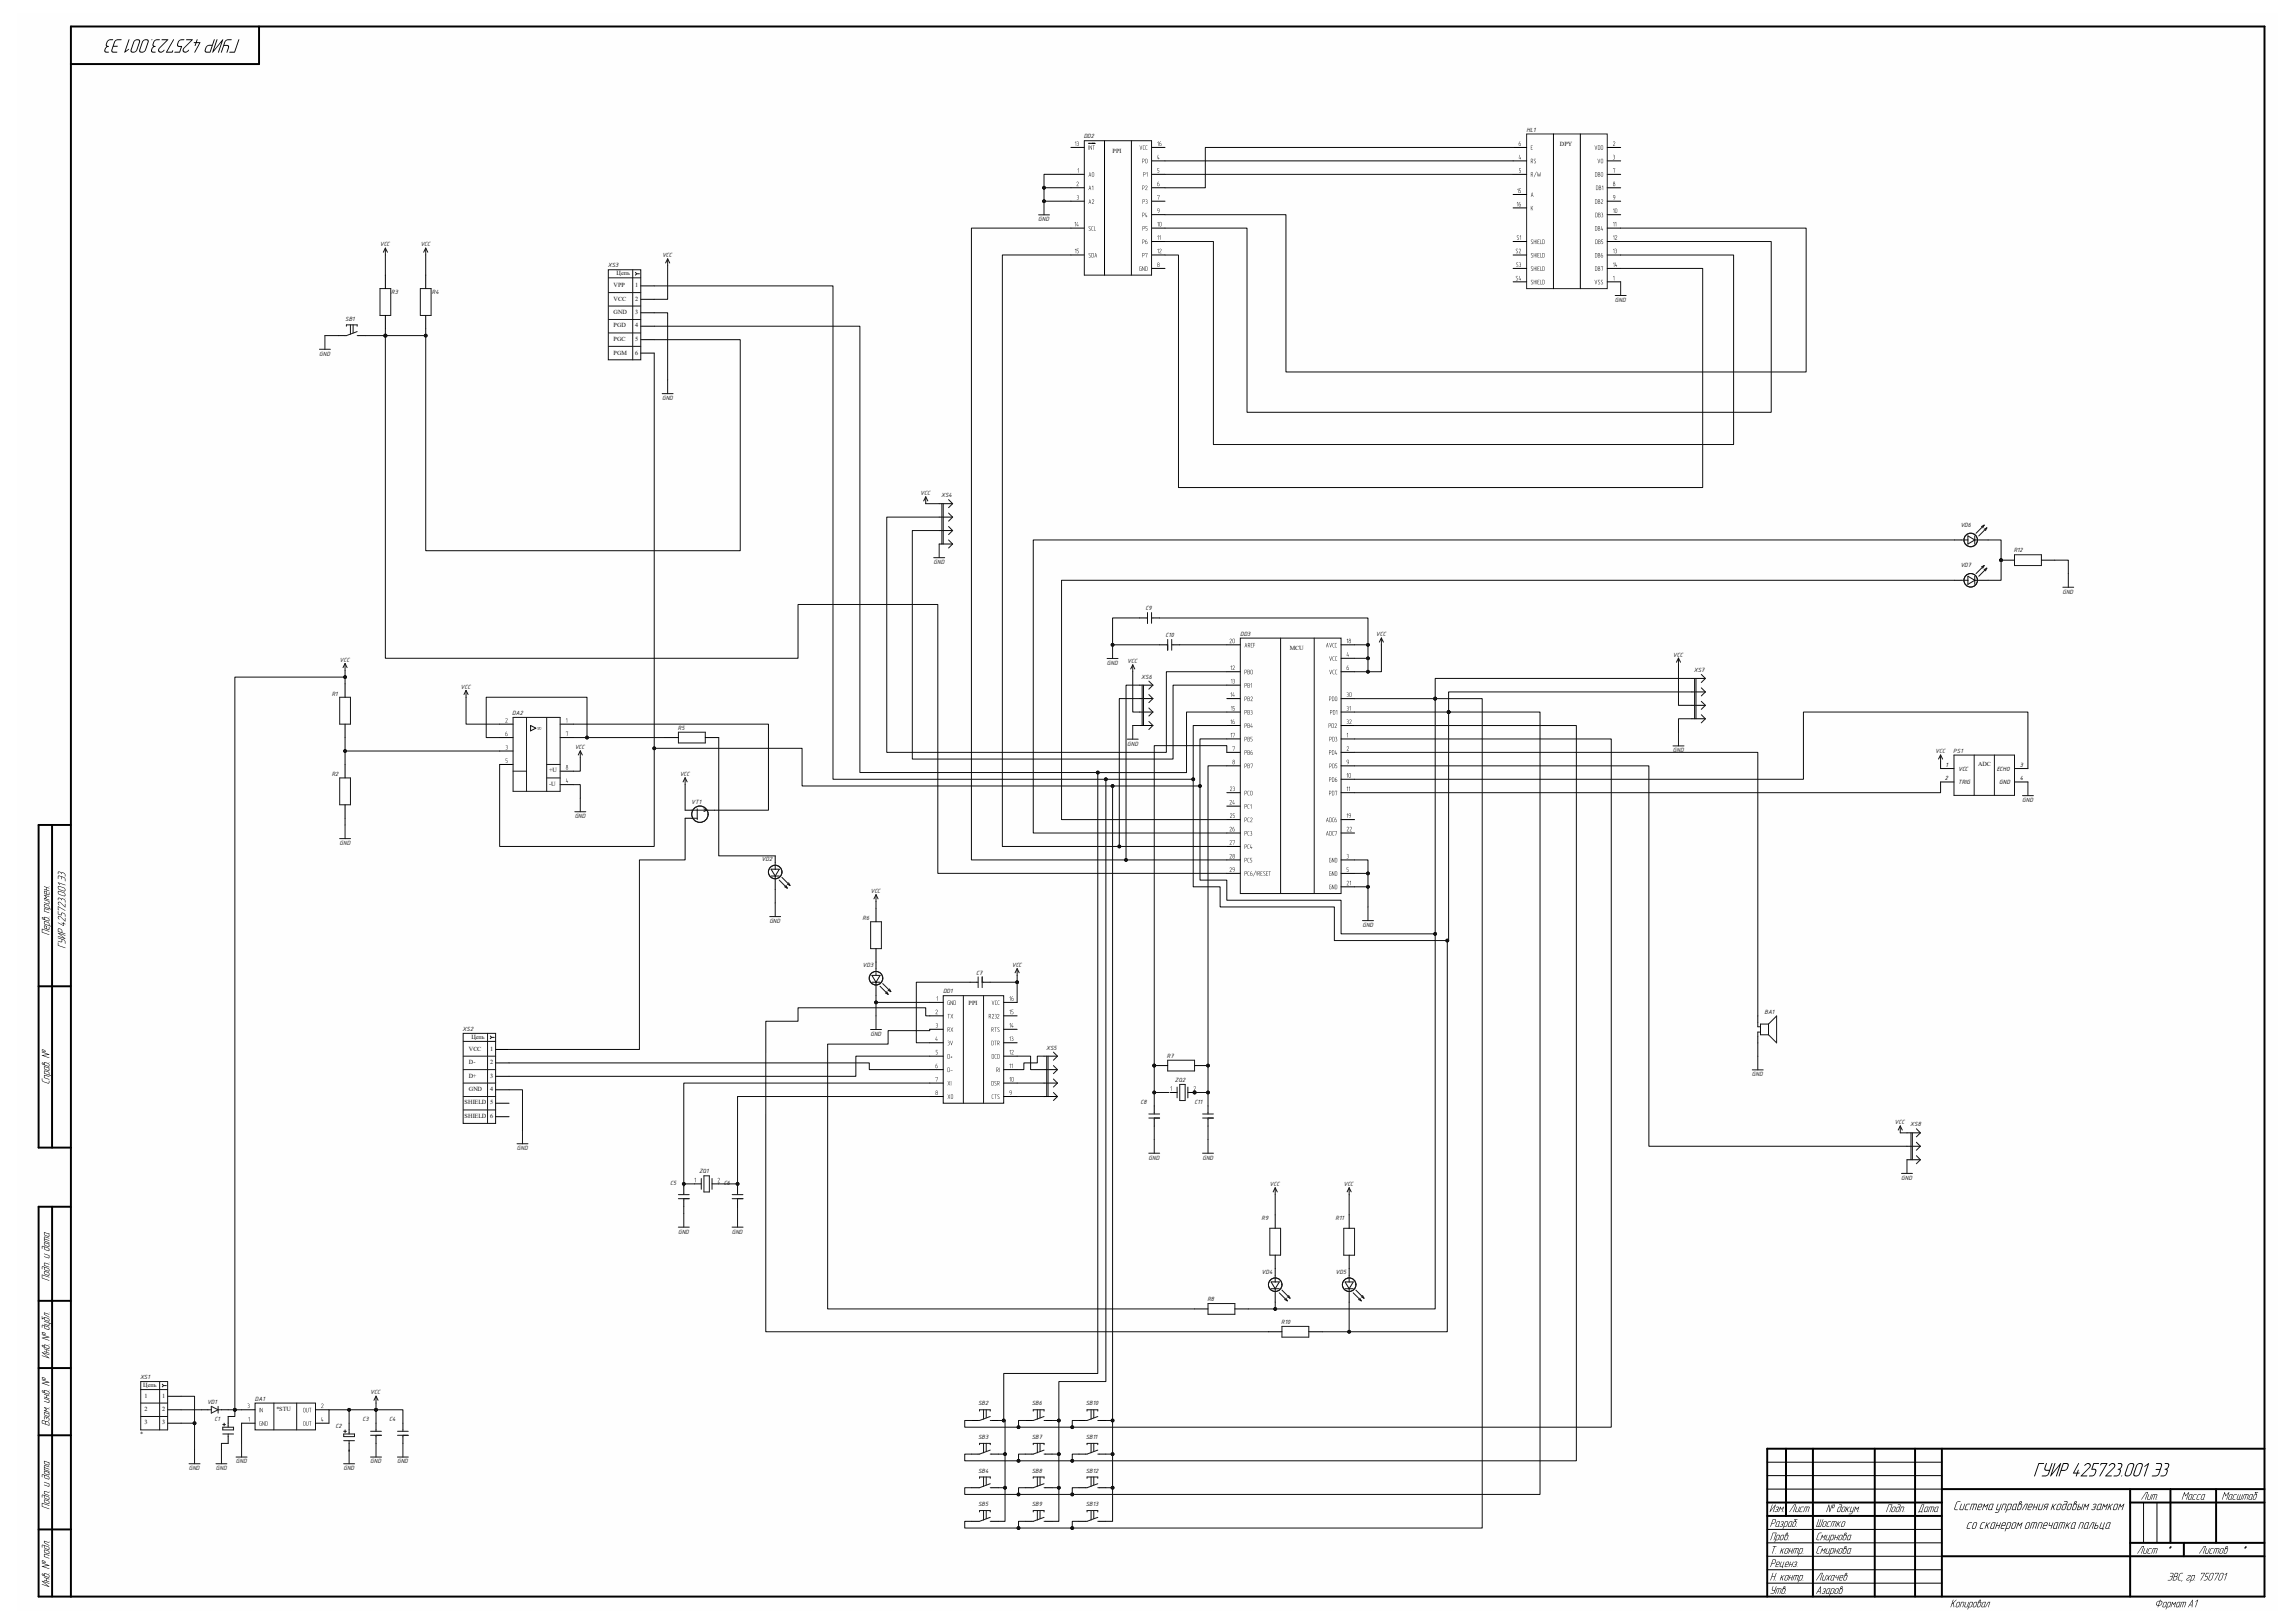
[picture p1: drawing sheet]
<svg xmlns="http://www.w3.org/2000/svg" width="297mm" height="210mm" viewBox="0 0 297 210" stroke-linecap="round" stroke-linejoin="round" font-family="sans-serif">
<defs><g id="words">
<g font-size=".8" fill="#0e0e0e">
<text x="140.3" y="17.9">DD2</text>
<text x="197.6" y="17">HL1</text>
<text x="144" y="19.8">PPI</text>
<text x="201.9" y="18.9">DPY</text>
<text x="78.7" y="34.6">XS3</text>
<text x="79.8" y="35.6">Цепь</text>
<text x="44.7" y="41.5">SB1</text>
<text x="50.6" y="38.1">R3</text>
<text x="55.9" y="38.1">R4</text>
<text x="79.4" y="37.2">VPP</text>
<text x="79.4" y="38.9">VCC</text>
<text x="79.4" y="40.6">GND</text>
<text x="82.2" y="37.2">1</text>
<text x="82.2" y="38.9">2</text>
<text x="82.2" y="40.6">3</text>
<text x="79.4" y="42.4">PGD</text>
<text x="79.4" y="44.1">PGC</text>
<text x="79.4" y="45.9">PGM</text>
<text x="82.2" y="42.4">4</text>
<text x="82.2" y="44.1">5</text>
<text x="82.2" y="45.9">6</text>
<text x="121.8" y="64.3">XS4</text>
<text x="253.7" y="68.2">VD6</text>
<text x="260.6" y="71.5">R12</text>
<text x="253.7" y="73.4">VD7</text>
<text x="148.3" y="79">C9</text>
<text x="150.8" y="82.4">C10</text>
<text x="160.5" y="82.3">DD3</text>
<text x="147.7" y="87.8">XS6</text>
<text x="166.9" y="84.2">MCU</text>
<text x="219.2" y="87">XS7</text>
<text x="42.9" y="90">R1</text>
<text x="66.3" y="92.5">DA2</text>
<text x="69.5" y="94.4">∞</text>
<text x="87.7" y="94.4">R5</text>
<text x="42.9" y="100.5">R2</text>
<text x="71.1" y="99.9">+U</text>
<text x="71.1" y="101.7">-U</text>
<text x="252.8" y="97.4">PS1</text>
<text x="256" y="99.1">ADC</text>
<text x="89.5" y="104.1">VT1</text>
<text x="98.6" y="111.4">VD2</text>
<text x="111.6" y="119">R6</text>
<text x="111.6" y="125.1">VD3</text>
<text x="122" y="128.5">DD1</text>
<text x="125.3" y="130">PPI</text>
<text x="126.3" y="126.1">C7</text>
<text x="228.3" y="131.2">BA1</text>
<text x="59.9" y="133.4">XS2</text>
<text x="60.7" y="136">VCC</text>
<text x="60.7" y="137.7">D-</text>
<text x="61" y="134.4">Цепь</text>
<text x="63.4" y="136">1</text>
<text x="63.4" y="137.7">2</text>
<text x="135.4" y="135.8">XS5</text>
<text x="151" y="136.9">R7</text>
<text x="60.1" y="142.9">SHIELD</text>
<text x="60.7" y="139.4">D+</text>
<text x="60.7" y="141.2">GND</text>
<text x="63.4" y="139.4">3</text>
<text x="63.4" y="141.2">4</text>
<text x="63.4" y="142.9">5</text>
<text x="147.6" y="142.9">C8</text>
<text x="152.1" y="140">ZQ2</text>
<text x="154.6" y="142.9">C11</text>
<text x="60.1" y="144.7">SHIELD</text>
<text x="63.4" y="144.7">6</text>
<text x="247.2" y="145.8">XS8</text>
<text x="86.7" y="153.3">C5</text>
<text x="90.5" y="151.8">ZQ1</text>
<text x="93.7" y="153.3">C6</text>
<text x="163.3" y="157.9">R9</text>
<text x="172.8" y="157.9">R11</text>
<text x="163.3" y="164.8">VD4</text>
<text x="172.8" y="164.8">VD5</text>
<text x="156.3" y="168.4">R8</text>
<text x="165.8" y="171.3">R10</text>
<text x="18.1" y="178.5">XS1</text>
<text x="18.5" y="179.5">Цепь</text>
<text x="18.1" y="185.8">*</text>
<text x="18.7" y="184.3">3</text>
<text x="18.7" y="182.6">2</text>
<text x="18.7" y="180.8">1</text>
<text x="21" y="180.8">1</text>
<text x="21" y="182.6">2</text>
<text x="21" y="184.3">3</text>
<text x="26.8" y="181.7">VD1</text>
<text x="27.8" y="183.9">C1</text>
<text x="33" y="181.2">DA1</text>
<text x="35.8" y="182.6">*STU</text>
<text x="43.4" y="184.8">C2</text>
<text x="46.9" y="183.9">C3</text>
<text x="50.4" y="183.9">C4</text>
<text x="126.6" y="181.9">SB2</text>
<text x="133.5" y="181.9">SB6</text>
<text x="140.5" y="181.9">SB10</text>
<text x="126.6" y="186.2">SB3</text>
<text x="126.6" y="190.5">SB4</text>
<text x="133.5" y="190.5">SB8</text>
<text x="133.5" y="186.2">SB7</text>
<text x="140.5" y="186.2">SB11</text>
<text x="140.5" y="190.5">SB12</text>
<text x="126.6" y="194.9">SB5</text>
<text x="133.5" y="194.9">SB9</text>
<text x="140.5" y="194.9">SB13</text>
</g>
<g font-size=".8" fill="#151515">
<text x="134.4" y="28.7">GND</text>
<text x="49.1" y="31.9">VCC</text>
<text x="54.4" y="31.9">VCC</text>
<text x="85.7" y="33.3">VCC</text>
<text x="209" y="39.1">GND</text>
<text x="41.3" y="46.1">GND</text>
<text x="85.7" y="51.8">GND</text>
<text x="119.1" y="64.1">VCC</text>
<text x="120.8" y="73">GND</text>
<text x="266.9" y="76.8">GND</text>
<text x="178.1" y="82.3">VCC</text>
<text x="43.9" y="85.6">VCC</text>
<text x="59.6" y="89.1">VCC</text>
<text x="143.3" y="86.1">GND</text>
<text x="145.9" y="85.8">VCC</text>
<text x="216.5" y="85">VCC</text>
<text x="74.4" y="96.9">VCC</text>
<text x="88" y="100.4">VCC</text>
<text x="145.9" y="96.5">GND</text>
<text x="216.5" y="97.4">GND</text>
<text x="250.4" y="97.5">VCC</text>
<text x="74.4" y="105.9">GND</text>
<text x="261.7" y="103.8">GND</text>
<text x="43.9" y="109.3">GND</text>
<text x="99.6" y="119.5">GND</text>
<text x="112.6" y="115.6">VCC</text>
<text x="176.3" y="120">GND</text>
<text x="130.9" y="125.1">VCC</text>
<text x="112.6" y="134.1">GND</text>
<text x="226.7" y="139.3">GND</text>
<text x="66.9" y="148.8">GND</text>
<text x="245.2" y="145.5">VCC</text>
<text x="148.6" y="150.1">GND</text>
<text x="155.6" y="150.1">GND</text>
<text x="164.3" y="153.5">VCC</text>
<text x="173.9" y="153.5">VCC</text>
<text x="246" y="152.7">GND</text>
<text x="87.8" y="159.6">GND</text>
<text x="94.7" y="159.6">GND</text>
<text x="47.9" y="180.4">VCC</text>
<text x="24.4" y="190.2">GND</text>
<text x="27.9" y="190.2">GND</text>
<text x="30.5" y="189.4">GND</text>
<text x="44.4" y="190.2">GND</text>
<text x="47.9" y="189.4">GND</text>
<text x="51.4" y="189.4">GND</text>
</g>
<g font-size=".8">
<text x="251.7" y="101">2</text>
<text x="251.8" y="99.2">1</text>
<text x="253.4" y="99.7">VCC</text>
<text x="253.4" y="101.5">TRIG</text>
<text x="258.4" y="99.7">ECHO</text>
<text x="258.7" y="101.5">GND</text>
<text x="261.4" y="99.2">3</text>
<text x="261.4" y="101">4</text>
</g>
</g></defs>
<path d="M2.2 1.7h292.6v206.6h-292.6z" fill-rule="evenodd" fill="#fefefe"/>
<g fill="none" stroke="#000" stroke-width=".25">
<path d="M33.5 3.4v4.9h-24.3M6.7 106.7v41.8M9.2 106.7h-4.2v41.8h4.2M5 127.6h4.2M6.7 156.2v50.4M9.2 156.2h-4.2v50.4h288.1v-203.2h-283.9v203.2M5 177h4.2M5 168.3h4.2M5 197.9h4.2M5 185.7h4.2M228.7 196.2h22.6M228.7 194.4h22.6"/>
<path d="M231.1 187.5v8.7M234.6 187.5v19.1M242.6 187.5v19.1M247.8 187.5v19.1M251.3 187.5v19.1M251.3 192.7h41.8M275.7 194.4h17.4M275.7 192.7v13.9M275.7 199.6h17.4M280.9 192.7v6.9M282.6 199.6v1.8M286.8 192.7v6.9"/>
<path d="M293.1 187.5h-64.4v19.1M251.3 201.4h41.8"/>
</g>
<g fill="none" stroke="#000" stroke-width=".13">
<path d="M138.6 19.1h1.7M140.9 18.5h.8M142.9 18.2v17.4M146.4 18.2v17.4M149 19.1h1.8M195.8 19.1h1.8M201 17.3v20M204.5 17.3v20M208 19.1h1.7M138.6 22.6h1.7M138.6 33h1.7M138.6 24.3h1.7"/>
<path d="M138.6 26h1.7M138.6 29.5h1.7M149 20.8h1.8M149 22.6h1.8M149 31.3h1.8M149 33h1.8M149 34.7h1.8M149 24.3h1.8M149 26h1.8M149 29.5h1.8M149 27.8h1.8M195.8 20.8h1.8"/>
<path d="M195.8 22.6h1.8M195.8 25.2h1.8M195.8 26.9h1.8M195.8 31.3h1.8M195.8 33h1.8M195.8 34.7h1.8M195.8 36.5h1.8M208 20.8h1.7M208 22.6h1.7M208 31.3h1.7M208 33h1.7M208 34.7h1.7"/>
<path d="M208 36.5h1.7M208 24.3h1.7M208 26h1.7M208 27.8h1.7M208 29.5h1.7M228.7 199.6h22.6M228.7 197.9h22.6M228.7 192.7h22.6M228.7 190.9h22.6M228.7 189.2h22.6M277.4 194.4v5.2M279.1 194.4v5.2"/>
<path d="M228.7 201.4h22.6M228.7 203.1h22.6M228.7 204.9h22.6"/>
</g>
<g fill="#000">
<path d="M198.1 18.8h.3l-.2 .1v.2h.1h-.1v.2l.2 .1h-.3zM208.8 18.3h.1l.1 .1-.2 .4 .2 .1h-.2l.2-.5-.1-.1-.1 .1zM139.4 25.2a.16 .16 0 0 1 .2 .1 .16 .16 0 0 1-.1 .2l.1 .1a.18 .18 0 0 1 0 .2 .18 .18 0 0 1-.2 0l.2-.1-.2-.2 .1-.2zM139.4 23.5h.1l.1 .2-.2 .3 .2 .1h-.3l.3-.4-.1-.1h-.2zM139.6 21.8v.6v-.6l-.2 .1zM149.8 25.2l.3 .1-.2 .5 .1-.5h-.2zM149.9 20l-.1 .5h.1l.1-.2 .1 .2-.1 .1-.1-.1h-.1zM149.8 21.8h.2h-.2v.2a.17 .17 0 0 1 .2 .1 .17 .17 0 0 1-.1 .3l-.1-.1h.2v-.2h-.2zM196.6 20v.5h.1v-.2l.1 .2-.1 .1v-.1h-.1zM196.6 21.8h.2h-.2v.2a.17 .17 0 0 1 .2 .1 .17 .17 0 0 1-.1 .3l-.1-.1h.2v-.2h-.2zM198.1 26.6l.1 .4 .2-.3-.1 .2 .1 .3-.2-.3-.1 .3zM208.7 21.8h.3l-.1 .6 .1-.6-.2 .1z"/>
<path d="M208.9 35.7v.6v-.5h-.2zM208.7 20a.16 .16 0 0 1 .3 .1 .16 .16 0 0 1-.1 .2h.1a.18 .18 0 0 1 0 .3 .18 .18 0 0 1-.3 0h.2l.1-.2-.2-.1 .1-.2z"/>
<path d="M30.9 5.1h.1l-.6 1.7h-.7l.1-.1h.5zM29.1 5.3a.77 .77 0 0 1 .9-.2l-.1 .1h-.5l-.2 .2-.2 .4h.4a.26 .26 0 0 1 .2 .4l-.2 .6h-.1l.2-.8-.5-.1-.3 .9h-.1zM28 5.1h.1l-.4 1.4 1.1-1.4h.1l-.6 1.7h-.1l.5-1.4-1.2 1.4zM26.8 6.1l-.2 .5 .5 .1 .3-.8h-.4zM26.7 6a.73 .73 0 0 1 .7-.2l.3-.7h.1l-.6 1.7h-.5a.26 .26 0 0 1-.2-.4zM25.1 5.5h.2l.2-.4v.4h.4l-.7 1.3-.1-.1 .7-1.1h-.4l-.2 .3 .1-.3h-.2zM24.1 5.1h.8l-1.1 1.3a.22 .22 0 0 0 .2 .3l.5-.2a.46 .46 0 0 1-.4 .3 .46 .46 0 0 1-.5-.2l.1-.3 1.1-1.1h-.7zM23.1 5.3a.63 .63 0 0 1 .8-.2l-.1 .1a.58 .58 0 0 0-.7 .7l.5 .1-.3 .8h-.7v-.1h.6l.2-.6h-.2a.26 .26 0 0 1-.3-.4zM22.4 5.1l.1 .1-.9 1.5h.6l.2-.2-.1 .3h-.8zM20.9 5.1h.9l-1.2 1.3a.22 .22 0 0 0 .2 .3l.5-.2a.46 .46 0 0 1-.4 .3 .46 .46 0 0 1-.4-.2v-.3l1.1-1.1h-.6zM19.9 5.3a.64 .64 0 0 1 .8-.2v.1a.58 .58 0 0 0-.8 .7l.2 .1a.46 .46 0 0 0-.3 .7h.3v.1h-.3a.36 .36 0 0 1-.3-.3 .36 .36 0 0 1 .2-.3l.1-.2-.1-.2zM19.6 5.1a.07 .07 0 0 1 .1 0 .07 .07 0 0 1-.1 0zM18.4 5.3a.41 .41 0 0 1 .5-.2 .41 .41 0 0 1 .3 .4l-.3 .9a.49 .49 0 0 1-.4 .4 .49 .49 0 0 1-.5-.2zM18.5 5.4l-.4 1a.31 .31 0 0 0 .4 .3 .31 .31 0 0 0 .3-.3l.3-.9a.3 .3 0 0 0-.2-.3 .3 .3 0 0 0-.4 .2zM17.3 5.3a.41 .41 0 0 1 .5-.2 .41 .41 0 0 1 .3 .4l-.3 .9a.49 .49 0 0 1-.4 .4 .49 .49 0 0 1-.5-.2zM17.4 5.4l-.4 1a.31 .31 0 0 0 .3 .3 .31 .31 0 0 0 .4-.3l.3-.9a.3 .3 0 0 0-.3-.3 .3 .3 0 0 0-.3 .2zM16.7 5.1h.1l-.5 1.5 .3-.3 .1 .1-.6 .4zM14.8 5.3a.79 .79 0 0 1 .9-.2v.1h-.6l-.2 .2-.2 .5 .5 .1h-.5l-.2 .5 .1 .2 .6 .1h-.5a.26 .26 0 0 1-.3-.4zM13.9 5.3a.64 .64 0 0 1 .7-.2v.1a.58 .58 0 0 0-.8 .7l.3 .1a.46 .46 0 0 0-.4 .7h.4v.1h-.3a.36 .36 0 0 1-.3-.3 .36 .36 0 0 1 .1-.3l.2-.2-.1-.2z"/>
<path d="M139.2 18.3l.1 .6-.1-.5h-.1zM139.4 18.3a.16 .16 0 0 1 .2 .1 .16 .16 0 0 1-.1 .2h.1a.18 .18 0 0 1 0 .2 .18 .18 0 0 1-.2 .1l.2-.1-.2-.2 .1-.2z"/>
<path d="M140.9 18.8v.6zM141 18.8l.3 .5v-.5v.6l-.3-.5v.5zM141.4 18.8h.3l-.1 .1-.1 .5v-.5z"/>
<path d="M147.5 18.8l.2 .5 .1-.5-.1 .6zM147.9 18.8h.3l-.2 .1v.4l.2 .1-.3-.1zM148.3 18.8h.2l-.2 .1v.4l.2 .1-.2-.1z"/>
<path d="M149.9 18.3v.6v-.5h-.1zM150.1 18.6v.2h.2v-.2zM150.1 18.3h.1l-.1 .3h.1a.16 .16 0 0 1 .1 .2 .16 .16 0 0 1-.3 0z"/>
<path d="M196.6 18.6v.2h.2v-.2zM196.7 18.3h.1l-.2 .3h.1a.16 .16 0 0 1 .1 .2 .16 .16 0 0 1-.2 0z"/>
<path d="M206.4 18.8l.1 .5 .2-.5-.2 .6zM206.8 18.8l.3 .1-.1 .5h-.2zM206.8 18.9v.4h.2v-.4zM207.2 18.8l.3 .1-.1 .5h-.2zM207.2 18.9v.4h.2v-.4z"/>
<path d="M139.2 28.7v.6v-.5l-.1 .1zM139.4 28.7v.4h.1v-.1l.1 .1-.1 .2v-.1h-.2z"/>
<path d="M139.2 32.2l.1 .6-.1-.5h-.1zM139.4 32.2h.2h-.2v.2a.17 .17 0 0 1 .2 .2 .17 .17 0 0 1-.1 .2l-.1-.1h.1l.1-.2h-.2z"/>
<path d="M141 22.3l.2 .6-.1-.2h-.1l-.1 .1zM141 22.4v.3h.1zM141.3 22.3l.3 .1v.3a.15 .15 0 0 1-.1 .2 .15 .15 0 0 1-.2-.2zM141.4 22.3v.5h.1v-.4z"/>
<path d="M141 24l.2 .6-.1-.2h-.1l-.1 .2zM141 24.1v.3h.1zM141.4 24l.1 .6-.1-.5-.1 .1z"/>
<path d="M141 25.8l.2 .6-.1-.2h-.1l-.1 .2zM141 25.9v.3h.1zM141.4 25.8h.1l.1 .1-.2 .4 .2 .1h-.3l.3-.5-.2-.1-.1 .1z"/>
<path d="M140.9 29.3h.3l-.3 .1 .2 .2a.13 .13 0 0 1 0 .2 .13 .13 0 0 1-.2 0l.2-.1-.2-.3zM141.3 29.3h.2l-.2 .1v.4h.2h-.2zM141.6 29.3v.5h.2h-.2z"/>
<path d="M140.9 32.8h.3l-.3 .1 .2 .2a.13 .13 0 0 1 0 .2 .13 .13 0 0 1-.2 0l.2-.1-.2-.3zM141.3 32.7l.2 .1v.5h-.2zM141.3 32.8v.5h.2v-.5zM141.8 32.7l.2 .6-.1-.1h-.2l-.1 .1zM141.8 32.8l-.1 .3h.2z"/>
<path d="M147.5 34.5h.2l-.2 .1v.3l.2 .1v-.2l-.1-.1h.1v.3h-.2zM147.8 34.5l.3 .4v-.4v.5l-.2-.4-.1 .4zM148.2 34.5h.3l-.1 .5h-.2zM148.2 34.5v.5h.2l.1-.4z"/>
<path d="M147.9 20.6v.3l.1-.1 .1-.2zM147.8 20.6l.2-.1a.18 .18 0 0 1 .1 .2 .18 .18 0 0 1-.1 .2h-.1l-.1 .2zM148.2 20.6h.3v.4a.15 .15 0 0 1-.1 .1 .15 .15 0 0 1-.2-.1zM148.3 20.6v.4l.1 .1 .1-.5z"/>
<path d="M147.9 24.1v.2h.1l.1-.2zM147.8 24h.2a.18 .18 0 0 1 .1 .2 .18 .18 0 0 1-.1 .2h-.1l-.1 .2zM148.3 24h.1l.1 .2-.2 .4h.2h-.3l.3-.4-.2-.1h-.1z"/>
<path d="M147.9 27.6v.2h.1l.1-.2zM147.8 27.5h.2a.18 .18 0 0 1 .1 .2 .18 .18 0 0 1-.1 .2h-.1l-.1 .2zM148.3 27.5v.4h.1v-.1l.1 .2-.1 .1v-.1h-.2z"/>
<path d="M147.9 31v.3h.1l.1-.2zM147.8 31h.2a.18 .18 0 0 1 .1 .2 .18 .18 0 0 1-.1 .1h-.1l-.1 .3zM148.2 31.3l.1 .2h.1v-.2zM148.3 31h.1l-.1 .3h.1a.16 .16 0 0 1 .1 .2 .16 .16 0 0 1-.3 0z"/>
<path d="M147.9 32.8v.2h.1l.1-.2zM147.8 32.7h.2a.18 .18 0 0 1 .1 .2 .18 .18 0 0 1-.1 .2h-.1l-.1 .2zM148.2 32.7l.3 .1-.1 .5 .1-.5h-.3z"/>
<path d="M147.9 25.8v.3h.2v-.2zM147.9 25.8h.1a.18 .18 0 0 1 .2 .2 .18 .18 0 0 1-.2 .1h-.1v.3zM148.3 25.8a.16 .16 0 0 1 .2 .1 .16 .16 0 0 1-.1 .2h.1a.18 .18 0 0 1 0 .2 .18 .18 0 0 1-.2 .1l.2-.2-.2-.1 .1-.2z"/>
<path d="M147.9 29.3v.3h.2v-.2zM147.9 29.3h.1a.18 .18 0 0 1 .2 .1 .18 .18 0 0 1-.2 .2h-.1v.2zM148.3 29.3h.2h-.2v.2a.17 .17 0 0 1 .2 .1 .17 .17 0 0 1-.1 .2h-.1h.1l.1-.2h-.2z"/>
<path d="M148 22.3v.3h.1l.1-.2zM148 22.3h.1a.18 .18 0 0 1 .1 .2 .18 .18 0 0 1-.1 .1h-.1v.3zM148.5 22.3v.6v-.5h-.2z"/>
<path d="M149.8 23.8v.2h.2v-.2zM149.9 23.6l.1-.1-.2 .3h.1a.16 .16 0 0 1 .2 .2 .16 .16 0 0 1-.3 0z"/>
<path d="M149.9 28.7v.6v-.5l-.1 .1zM150.1 28.8h.2v.4a.15 .15 0 0 1-.1 .1 .15 .15 0 0 1-.2-.1zM150.1 28.8v.4h.1l.1-.4z"/>
<path d="M149.9 30.5v.5v-.5l-.1 .1zM150.2 30.5v.5v-.5l-.2 .1z"/>
<path d="M149.9 32.2v.6v-.5h-.1zM150.1 32.2h.1l.1 .1-.2 .4 .2 .1h-.3l.3-.5-.1-.1-.2 .1z"/>
<path d="M149.8 27v.2l.2 .1v-.3zM149.8 27h.2a.39 .39 0 0 1-.1 .6l.1-.3h-.2z"/>
<path d="M149.8 34a.14 .14 0 0 1 .2 0 .14 .14 0 0 1 0 .2 .17 .17 0 0 1 0 .3 .17 .17 0 0 1-.2 0 .17 .17 0 0 1 0-.3zM149.8 34.1a.1 .1 0 0 0 .2 0 .1 .1 0 0 0-.2 0zM149.8 34.4a.12 .12 0 0 0 .2 0 .12 .12 0 0 0-.2 0z"/>
<path d="M196.2 32.2h.2l-.2 .1 .2 .3a.13 .13 0 0 1 0 .1 .13 .13 0 0 1-.2 0l.2-.1-.2-.2zM196.6 32.2h.1l.1 .1-.2 .4 .2 .1h-.2l.2-.5-.1-.1-.1 .1z"/>
<path d="M196.2 35.7h.2l-.2 .1 .2 .3a.13 .13 0 0 1 0 .2 .13 .13 0 0 1-.2-.1h.2l-.2-.3zM196.6 35.7v.4h.1v-.1l.1 .1-.1 .2v-.1l-.1-.1z"/>
<path d="M196.4 26.1v.6v-.5l-.1 .1zM196.6 26.4v.2h.2v-.2zM196.7 26.2l.1-.1-.2 .3h.1a.16 .16 0 0 1 .1 .2 .16 .16 0 0 1-.2 0z"/>
<path d="M196.3 34h.2l-.2 .1 .2 .2a.13 .13 0 0 1-.1 .2 .13 .13 0 0 1-.2 0l.3-.1-.3-.3zM196.6 34a.16 .16 0 0 1 .2 0 .16 .16 0 0 1 0 .2v.1a.18 .18 0 0 1 0 .2 .18 .18 0 0 1-.2 0h.2v-.2l-.1-.1 .1-.1z"/>
<path d="M196.5 24.4v.6v-.5h-.2zM196.6 24.4h.2h-.2v.2a.17 .17 0 0 1 .2 .2 .17 .17 0 0 1-.1 .2h-.1l.2-.1v-.2h-.2z"/>
<path d="M196.3 30.5h.3l-.3 .1 .2 .2a.13 .13 0 0 1 0 .2 .13 .13 0 0 1-.2 0l.2-.1-.2-.3zM196.8 30.5v.5v-.5l-.1 .1z"/>
<path d="M198.2 20.6v.2h.1v-.2zM198.1 20.6l.2-.1a.17 .17 0 0 1 .1 .2 .17 .17 0 0 1-.1 .2l.1 .2-.2-.2-.1 .2zM198.5 20.6h.3l-.3 .1 .3 .2a.13 .13 0 0 1-.1 .2 .13 .13 0 0 1-.2 0l.2-.1-.2-.3z"/>
<path d="M198.2 22.3v.3l.1-.1v-.2zM198.1 22.3h.2a.17 .17 0 0 1 .1 .1 .17 .17 0 0 1-.1 .2l.1 .2-.2-.2-.1 .3zM198.8 22.2l-.3 .7zM198.9 22.3l.2 .4 .1-.3 .1 .3 .1-.4-.1 .6-.1-.4-.2 .4z"/>
<path d="M198.3 24.9l.1 .6v-.2h-.2l-.1 .2zM198.3 25l-.1 .3h.2z"/>
<path d="M198.2 31h.2l-.2 .1 .2 .3a.13 .13 0 0 1-.1 .2 .13 .13 0 0 1-.2-.1h.3l-.3-.3zM198.5 31v.3h.2l.1-.3v.6l-.1-.3h-.2v.3zM198.9 31v.6zM199 31h.2h-.2v.3h.2h-.2v.2l.2 .1h-.2zM199.3 31l.1 .5 .2 .1h-.3zM199.6 31l.3 .1-.1 .5h-.2zM199.6 31v.5h.2v-.4z"/>
<path d="M198.2 32.8h.2l-.2 .1 .2 .2a.13 .13 0 0 1-.1 .2 .13 .13 0 0 1-.2 0l.3-.1-.3-.3zM198.5 32.7v.3h.2l.1-.3v.6l-.1-.3h-.2v.3zM198.9 32.7v.6zM199 32.7h.2l-.2 .1v.2h.2h-.2v.3h.2h-.2zM199.3 32.7l.1 .6h.2h-.3zM199.6 32.7l.3 .1-.1 .5h-.2zM199.6 32.8v.5h.2v-.5z"/>
<path d="M198.2 34.5h.2l-.2 .1 .2 .2a.13 .13 0 0 1-.1 .2 .13 .13 0 0 1-.2 0l.3-.1-.3-.3zM198.5 34.5v.2h.2l.1-.2v.5l-.1-.2h-.2v.2zM198.9 34.5v.6zM199 34.5h.2h-.2v.2h.2l-.2 .1v.2h.2h-.2zM199.3 34.5l.1 .5h.2h-.3zM199.6 34.5h.3l-.1 .5h-.2zM199.6 34.5v.5h.2v-.4z"/>
<path d="M198.2 36.2h.2l-.2 .1 .2 .3a.13 .13 0 0 1-.1 .2 .13 .13 0 0 1-.2-.1h.3l-.3-.3zM198.5 36.2v.3h.2l.1-.3v.6l-.1-.3h-.2v.3zM198.9 36.2v.6zM199 36.2h.2l-.2 .1v.2h.2h-.2v.2l.2 .1h-.2zM199.3 36.2l.1 .5 .2 .1h-.3zM199.6 36.2l.3 .1-.1 .5h-.2zM199.6 36.3v.4h.2v-.4z"/>
<path d="M206.4 36.2l.1 .5 .2-.5-.2 .6zM206.8 36.2h.3l-.3 .1 .2 .3a.13 .13 0 0 1 0 .2 .13 .13 0 0 1-.2-.1h.2l-.2-.3zM207.2 36.2h.2l-.2 .1 .2 .3a.13 .13 0 0 1 0 .2 .13 .13 0 0 1-.2-.1h.2l-.2-.3z"/>
<path d="M206.4 22.3l.3 .1-.1 .5h-.2zM206.5 22.3v.5h.1l.1-.4zM206.8 22.3v.2h.2v-.2zM206.8 22.6v.2h.2v-.2zM206.8 22.3l.3 .1v.3l-.1 .2h-.2zM207.2 22.3l.3 .1v.3a.15 .15 0 0 1-.2 .2 .15 .15 0 0 1-.1-.2zM207.2 22.3v.5h.2v-.4z"/>
<path d="M206.4 25.8l.3 .1-.1 .5h-.2zM206.5 25.8v.5h.1l.1-.4zM206.8 25.8v.2h.2v-.1zM206.8 26.1v.2h.2v-.2zM206.8 25.8l.3 .1v.3l-.1 .2h-.2zM207.2 25.8h.2l.1 .1-.3 .4 .3 .1h-.3l.2-.5-.1-.1-.1 .1z"/>
<path d="M206.4 29.3h.3l-.1 .5h-.2zM206.5 29.3v.5h.1l.1-.4zM206.8 29.3v.2h.2v-.2zM206.8 29.6v.2h.2v-.2zM206.8 29.3h.3v.4l-.1 .1h-.2zM207.3 29.3l-.1 .4h.1l.1-.1 .1 .1-.1 .1-.1-.1h-.1z"/>
<path d="M206.4 32.7l.3 .1-.1 .5h-.2zM206.5 32.8v.5h.1l.1-.5zM206.8 32.8v.2h.2v-.2zM206.8 33v.3h.2v-.2zM206.8 32.7l.3 .1v.4l-.1 .1h-.2zM207.2 33v.3h.2v-.2zM207.3 32.8l.1-.1-.2 .3h.1a.16 .16 0 0 1 .2 .2 .16 .16 0 0 1-.3 0z"/>
<path d="M206.4 34.5h.3l-.1 .5h-.2zM206.5 34.5v.5h.1l.1-.4zM206.8 34.5v.2h.2v-.2zM206.8 34.8v.2h.2v-.2zM206.8 34.5h.3v.4l-.1 .1h-.2zM207.2 34.5h.3l-.2 .6 .1-.6-.2 .1z"/>
<path d="M206.5 27.5l.2 .1v.5h-.2zM206.5 27.6v.5h.2v-.5zM206.9 27.6v.2h.1v-.2zM206.9 27.8v.3l.2-.1v-.2zM206.8 27.5l.3 .1v.4v.1h-.3zM207.2 27.5a.16 .16 0 0 1 .2 .1 .16 .16 0 0 1 0 .2h.1a.18 .18 0 0 1-.1 .3 .18 .18 0 0 1-.2 0l.2-.1-.1-.2 .1-.2z"/>
<path d="M206.5 31l.2 .1v.5h-.2zM206.5 31v.5h.2v-.4zM206.9 31v.3l.1-.1v-.1zM206.9 31.3v.2h.2v-.2zM206.8 31l.3 .1v.4v.1h-.3zM207.2 31h.3h-.2v.3a.17 .17 0 0 1 .2 .1 .17 .17 0 0 1-.2 .2h-.1l.2-.1v-.2h-.2z"/>
<path d="M206.5 24l.3 .1v.5h-.3zM206.6 24.1v.5l.1-.1 .1-.4zM207 24.1v.2l.1-.1v-.1zM207 24.3v.3l.1-.1v-.2zM206.9 24l.3 .1v.4l-.1 .1h-.2zM207.4 24l.1 .6-.1-.5-.1 .1z"/>
<path d="M206.8 20.6l.1 .4 .2-.4-.2 .5zM207.2 20.6h.3v.4a.15 .15 0 0 1-.2 .1 .15 .15 0 0 1-.1-.1zM207.2 20.6v.4l.2 .1v-.5z"/>
<path d="M208.9 27v.6v-.5h-.2zM209 27l.3 .1v.3a.15 .15 0 0 1-.2 .2 .15 .15 0 0 1-.1-.2zM209.1 27l-.1 .5h.2v-.4z"/>
<path d="M208.9 28.7v.6v-.5l-.2 .1zM209.1 28.7v.6v-.5l-.1 .1z"/>
<path d="M208.9 30.5v.5v-.5l-.2 .1zM209.1 30.5h.1l.1 .1-.2 .4h.2h-.3l.2-.4-.1-.1-.1 .1z"/>
<path d="M208.9 32.2v.6v-.5h-.2zM209 32.2a.16 .16 0 0 1 .2 0 .16 .16 0 0 1 0 .2v.1a.18 .18 0 0 1 0 .2 .18 .18 0 0 1-.2 .1l.2-.1v-.1l-.1-.1 .1-.2z"/>
<path d="M208.9 34v.5v-.5l-.2 .1zM209.1 34l-.1 .4h.2v-.1l.1 .1-.1 .1v-.1h-.2z"/>
<path d="M208.8 25.3v.2h.2v-.2zM208.8 25.3h.2a.39 .39 0 0 1-.1 .5l.1-.2-.2-.1z"/>
<path d="M208.8 23.5a.14 .14 0 0 1 .2 .1 .14 .14 0 0 1 0 .2 .17 .17 0 0 1 0 .2 .17 .17 0 0 1-.2 0 .17 .17 0 0 1 0-.2zM208.8 23.6a.1 .1 0 0 0 .2 0 .1 .1 0 0 0-.2 0zM208.8 23.9a.12 .12 0 0 0 .2 0 .12 .12 0 0 0-.2 0z"/>
<path d="M5.4 120.2l1 .3-.9-.2v.3l.9 .4-1-.3zM5.8 119.8v.3l.2 .1v-.3zM5.7 119.8l.4 .1v.3l.2 .1 .1-.3v.3h-.1l-.5-.2-.1-.1zM5.8 119.3v.2l.5 .2v-.3zM5.7 119.2l.6 .2 .1 .4 .3 .1-1-.3zM5.4 118.7l.3 .1 .1-.2 .5 .2a.23 .23 0 0 1 .1 .2 .23 .23 0 0 1-.1 .2l-.8-.3zM5.5 118.8v.1l.2 .1zM5.8 118.7v.3l.5 .1v-.2zM6.3 118.7a.05 .05 0 0 1 .1 0 .05 .05 0 0 1-.1 0zM5.7 117.6l.7 .1h-.6v.2l.6 .3-.7-.3zM5.8 117.1v.2l.5 .2v-.3zM5.7 117l.6 .2 .1 .3 .3 .2-1-.3zM5.7 116.4l.7 .2v.4h-.1l-.6-.2 .6 .1v-.2zM5.7 115.8l.7 .2-.6-.1 .3 .3-.3 .1 .6 .2-.7-.2 .3-.2zM5.8 115.3v.3l.2 .1v-.3zM5.7 115.3l.4 .1v.3l.2 .1 .1-.3v.3h-.1l-.5-.1-.1-.2zM5.7 114.7l.7 .2h-.3v.3l.3 .1-.7-.2h.3v-.2zM6.3 114.7a.05 .05 0 0 1 .1 0 .05 .05 0 0 1-.1 0z"/>
<path d="M5.4 139.5l.2 .4 .6 .2 .2-.3v.3l-.2 .1-.7-.2-.1-.2zM5.7 139.1l.7 .2-.6-.1v.2l.6 .3-.7-.2zM5.8 138.6v.3l.5 .2v-.3zM5.7 138.5l.6 .2 .1 .4 .3 .1-1-.3zM5.8 138v.3l.5 .2v-.3zM5.7 138l.7 .1v.4l-.1 .1-.5-.2zM5.4 137.5l.3 .1 .1-.2 .5 .2a.23 .23 0 0 1 .1 .2 .23 .23 0 0 1-.1 .2l-.8-.3zM5.5 137.6v.1l.2 .1zM5.8 137.5v.3l.5 .1v-.2zM6.3 137.5a.05 .05 0 0 1 .1 0 .05 .05 0 0 1-.1 0zM5.5 135.9v.1l.3 .1v-.1zM5.4 136.1l1 .3-.8 .2 .8 .3-1-.3 .8-.2zM5.4 135.8l.4 .1a.14 .14 0 0 1 .1 .1 .14 .14 0 0 1-.1 .1l-.4-.1z"/>
<path d="M7.5 122l.1 .3 .9 .4-1-.3zM7.5 121.3l.8 .3 .2 .2v.3l-.1-.4-.3-.1-.1 .3-.5-.1 .4 .1 .1-.1v-.2zM7.5 120.7l1 .3-.8-.2 .8 .7-1-.3 .8 .2zM7.6 120.2v.3l.4 .1-.1-.3zM7.5 120.1a.42 .42 0 0 1 .6 .6l.4 .2-1-.4zM7.5 119.4l.7 .3v-.2l-.2-.1 .2 .1v-.2l.1 .2 .2 .1h-.2l-.1 .2zM7.6 118.5l.2 .1 .6 .5 .1-.3v.5l-.8-.7-.1 .1v.3l-.1-.3zM7.5 117.9l.1 .4 .3 .1v-.2a.3 .3 0 0 1 .4-.1 .3 .3 0 0 1 .2 .3l-.1 .2a.38 .38 0 0 0-.3-.4h-.1v.3l-.5-.2zM7.5 117.3l1 .6-.9-.5v.3l.1 .1h-.2zM7.6 116.7h.2l.6 .6 .1-.3v.4l-.8-.6-.1 .1v.3l-.1-.3zM7.5 116.2h.3l.1 .1a.37 .37 0 0 1 .5 .1 .37 .37 0 0 1 0 .4 .38 .38 0 0 0-.3-.5h-.1v.2l-.1-.1a.2 .2 0 0 0-.1-.1 .2 .2 0 0 0-.2 0l-.1 .2zM8.4 116.2a.05 .05 0 0 1 .1 0 .05 .05 0 0 1-.1 0zM7.5 115.3l.8 .2a.25 .25 0 0 1 .2 .2 .25 .25 0 0 1-.2 .3l-.7-.3-.1-.2zM7.6 115.4v.3l.7 .2a.18 .18 0 0 0 .1-.2 .18 .18 0 0 0-.1-.1zM7.5 114.7l.8 .1a.25 .25 0 0 1 .2 .3 .25 .25 0 0 1-.2 .2l-.7-.2-.1-.2zM7.6 114.7v.4l.7 .2a.18 .18 0 0 0 .1-.2 .18 .18 0 0 0-.1-.2zM7.5 114.2l1 .4-.9-.3 .1 .2zM7.5 113.3l.8 .2 .2 .2v.3l-.1-.3-.1-.1-.3-.1v.3l-.1-.3-.3-.1-.1 .3zM7.5 112.8h.3l.1 .1a.37 .37 0 0 1 .5 .1 .37 .37 0 0 1 0 .4 .38 .38 0 0 0-.3-.4h-.1v.1h-.1a.2 .2 0 0 0-.1-.2 .2 .2 0 0 0-.2 0l-.1 .2z"/>
<path d="M5.4 175l1 .3-.8-.2 .8 .7-1-.4 .8 .2zM5.7 174.5l.7 .2h-.3v.3l.3 .1-.7-.2h.3v-.2zM5.4 174l.3 .2 .1-.2 .5 .1a.23 .23 0 0 1 .1 .2 .23 .23 0 0 1-.1 .3l-.8-.3zM5.5 174.1v.1l.2 .1zM5.8 174.1v.2l.5 .2v-.3zM6.3 174a.05 .05 0 0 1 .1 0 .05 .05 0 0 1-.1 0zM5.5 172.4v.2h.3v-.1zM5.4 172.7l1 .3-.8 .2 .8 .3-1-.3 .8-.2zM5.4 172.4h.4a.14 .14 0 0 1 .1 .2 .14 .14 0 0 1-.1 .1l-.4-.1zM5.4 171.4l.9 .3a.23 .23 0 0 1 .1 .2 .23 .23 0 0 1-.1 .2l-.5-.2-.1-.3-.2-.1-.1 .3zM5.8 171.6v.3l.5 .1v-.2zM5.7 170.9l.9 .3 .1 .5-.2-.4-.1-.1-.1 .4-.6-.3 .6 .1v-.2zM5.8 170.5v.3l.5 .1v-.2zM5.4 170.3l.1 .3 .3-.2 .5 .2a.23 .23 0 0 1 .1 .2 .23 .23 0 0 1-.1 .2l-.5-.2-.1-.2-.3 .1zM5.7 169.8l.7 .3-.6-.2v.2l.6 .4-.7-.4zM6.3 169.9a.05 .05 0 0 1 .1 0 .05 .05 0 0 1-.1 0z"/>
<path d="M5.4 194.5l1 .3-.9-.2v.3l.9 .4-1-.4zM5.7 194l.6 .2a.23 .23 0 0 1 .1 .2 .23 .23 0 0 1-.1 .2l-.6-.2zM5.8 194.1v.3l.5 .1v-.2zM5.4 193.4l.9 .2a.23 .23 0 0 1 .1 .3 .23 .23 0 0 1-.1 .2l-.5-.2-.1-.4h-.2l-.1 .3zM5.8 193.6v.2l.5 .2v-.3zM5.7 192.9l.7 .2h-.6v.2l.6 .2-.7-.2zM6.3 193a.05 .05 0 0 1 .1 0 .05 .05 0 0 1-.1 0zM5.7 191.8l.7 .2v.3l-.1 .1-.6-.2 .6 .1v-.3zM5.4 190.8l.9 .2a.23 .23 0 0 1 .1 .2 .23 .23 0 0 1-.1 .2l-.5-.1-.1-.4-.2-.1-.1 .3zM5.8 190.9v.3l.5 .1v-.2zM5.8 190.4v.3l.5 .1v-.2zM5.7 190.3l.7 .2v.3l-.1 .1-.5-.2zM5.7 189.6l.7 .2-.6-.1v.2l.6 .2-.6-.2v.2l.6 .3-.7-.2zM5.8 189.1v.3l.5 .1v-.2zM5.7 189l.7 .2v.4h-.1l-.5-.2zM5.5 183.9v.2l.3 .1v-.3zM6 184l-.1 .3 .4 .1v-.3zM5.5 183.8h.2l.2 .1a.34 .34 0 0 1 .5 .3v.3l-1-.3zM5.7 183.3l.4 .1a.23 .23 0 0 1 .3 .1 .23 .23 0 0 1-.1 .3 .19 .19 0 0 0 0-.2 .19 .19 0 0 0-.2-.1v.1l-.1-.2h-.2v.3l-.1-.2zM5.8 182.8v.3l.5 .1v-.2zM5.7 182.7l.7 .2v.4h-.1l-.5-.2zM5.7 182.1l.7 .2-.6-.1 .3 .3h-.3l.6 .3-.7-.2 .3-.2zM6.3 182.1a.05 .05 0 0 1 .1 0 .05 .05 0 0 1-.1 0zM5.7 180.9l.7 .3v.3h-.1l-.6-.2 .6 .1v-.2zM5.7 180.4l.7 .2h-.3v.3l.3 .1-.7-.2h.3v-.2zM5.4 179.9l.3 .2 .1-.2 .5 .1a.23 .23 0 0 1 .1 .2 .23 .23 0 0 1-.1 .2l-.8-.2zM5.5 180v.1l.2 .1zM5.8 179.9v.3l.5 .1v-.2zM6.3 179.9a.05 .05 0 0 1 .1 0 .05 .05 0 0 1-.1 0zM5.5 178.3v.1l.3 .1v-.1zM5.4 178.5l1 .3-.8 .2 .8 .3-1-.3 .8-.2zM5.4 178.2l.4 .1a.14 .14 0 0 1 .1 .1 .14 .14 0 0 1-.1 .2l-.4-.2z"/>
<path d="M229.5 196.7l-.2 .4h.2a.3 .3 0 0 0 .2-.4zM229.4 196.6h.3a.31 .31 0 0 1 .1 .4 .31 .31 0 0 1-.3 .2h-.2l-.2 .4zM230 197l-.1 .5h.2l.2-.6zM229.9 197l.5-.1-.2 .7-.4-.1zM230.5 196.9a.19 .19 0 0 1 .2 0 .19 .19 0 0 1 .2 .1l-.2 .2a.23 .23 0 0 1-.1 .3 .23 .23 0 0 1-.3-.1l.1 .1a.19 .19 0 0 0 .2 0 .19 .19 0 0 0 .1-.2l-.2-.1 .2-.1 .1-.1h-.3zM231.1 196.9l-.2 .6h.3l.1-.5zM231 196.9h.4v.1l-.2 .5-.3 .1-.2 .3zM231.6 197l-.1 .5h.2l.2-.6zM231.6 197l.4-.1-.2 .7-.4-.1zM232.2 197l-.2 .5h.3l.1-.5zM232.2 196.6h.4l-.3 .1 .2 .3-.1 .4a.23 .23 0 0 1-.3 .2 .23 .23 0 0 1-.2-.2l.2-.4 .3-.1zM232.4 197.5a.05 .05 0 0 1 .1 0 .05 .05 0 0 1-.1 0z"/>
<path d="M229.4 194.7l-.3 .8 .7-.8-.3 1 .2-.8-.7 .8zM229.9 195a.19 .19 0 0 1 .2-.1 .19 .19 0 0 1 .1 .2l-.1 .2a.23 .23 0 0 1-.1 .3 .23 .23 0 0 1-.3-.1l.1 .1a.19 .19 0 0 0 .2 0 .19 .19 0 0 0 0-.2l-.1-.1 .2-.1 .1-.1h-.3zM230.4 195l.1 .3 .4-.3-.3 .7 .2-.6-.3 .3-.1-.3-.2 .6zM230.8 195.6a.05 .05 0 0 1 .1 0 .05 .05 0 0 1-.1 0zM232.2 194.7h.2l-.3 .9v.1l.3-.9h-.2l-.6 .9zM232.5 195l-.1 .6h.3l.2-.6-.2 .7-.4-.1zM233 195h.5l-.4 .1-.2 .5h.3v.1l-.3-.1zM233.6 195h.6l-.2 .7 .1-.7h-.2l-.2 .7 .2-.7h-.2l-.3 .7zM237.3 194.8l-.1 .3 .2-.3zM236.7 194.7l.1 .8 .3-.8-.3 1-.1-.8-.3 .8zM237.2 194.8l.3-.1-.1 .3a.14 .14 0 0 1-.1 .2 .14 .14 0 0 1-.2-.2zM238 194.7l.4 .1-.2 .7a.23 .23 0 0 1-.3 .2 .23 .23 0 0 1-.2-.2l.2-.4 .4-.1v-.2zM238 195.1l-.2 .5h.3l.2-.6zM238.5 195h.1h.2l-.1 .5a.23 .23 0 0 1-.2 .2 .23 .23 0 0 1-.2-.2zM238.5 195.1l-.1 .5h.2l.2-.5zM239 195v.3l.4-.3-.3 .3 .1 .3-.2-.3-.2 .4zM239.6 195l-.1 .6h.2l.3-.6-.3 .9h-.4h.3l.1-.2-.3-.1zM240.1 195l.2 .3 .3-.3-.2 .7 .1-.6-.3 .3-.1-.3-.2 .6zM240.5 195.6a.05 .05 0 0 1 .1 0 .05 .05 0 0 1-.1 0zM244.4 194.7h.5l-.3 1 .2-.9h-.3l-.4 .9zM244.9 195h.2h.2l-.1 .5a.23 .23 0 0 1-.2 .2 .23 .23 0 0 1-.2-.2zM245 195.1l-.1 .5h.2l.2-.5zM245.6 194.7l.4 .1-.3 .7a.23 .23 0 0 1-.2 .2 .23 .23 0 0 1-.2-.2l.2-.4 .4-.1v-.2zM245.5 195.1l-.1 .5h.3l.1-.6zM246.1 195h.3v.1l-.2 .6 .2-.6-.3-.1-.2 .7zM248.7 194.7h.3l-.2 1h-.6zM248.7 194.8l-.3 .8h.3l.2-.8zM249.2 195.1l-.1 .5h.2l.2-.6zM249.2 195h.4l-.2 .7-.4-.1zM249.8 195h.5l-.2 .7 .1-.7h-.1l-.3 .7 .2-.7h-.2l-.3 .7zM250.5 195.1l-.1 .5h.2l.2-.6zM250.5 195h.4l-.2 .7-.4-.1z"/>
<path d="M229.4 198.3l.5 .1-.3 .9 .2-.9h-.3l-.4 .9zM230 198.7l-.2 .5h.3l.2-.5zM230 198.6h.3v.1l-.1 .5-.4 .1-.1 .3zM230.5 198.7l.2-.1h.2l-.1 .6a.23 .23 0 0 1-.3 .1 .23 .23 0 0 1-.2-.1zM230.5 198.7l-.1 .5h.3l.1-.5zM231.2 198.4a.15 .15 0 0 1 .1-.1 .15 .15 0 0 1 .1 .2 .15 .15 0 0 1-.1 .1l.2 .1-.2 .5a.23 .23 0 0 1-.2 .1 .23 .23 0 0 1-.2-.1zM231.2 198.4l-.1 .2 .2-.2zM231.1 198.7l-.1 .5h.2l.2-.5zM231.4 199.3a.05 .05 0 0 1 .1 0 .05 .05 0 0 1-.1 0z"/>
<path d="M235.3 198.5l.2-.2h.3l-.4 .2-.3 .6 .3 .2h-.2l-.1-.1zM235.8 198.6l.2 .3 .3-.3-.2 .7 .1-.5-.3 .2-.1-.2-.2 .5zM236.4 198.6v.6h.2l.3-.6-.3 .7-.4-.1zM237 198.7l-.1 .5h.3l.1-.5zM237 198.6h.3l.1 .1-.2 .5-.4 .1-.1 .3zM237.6 198.6l-.1 .3h.3l.2-.3-.3 .7 .1-.3h-.3l-.2 .3zM238.1 198.7l.1-.1h.3l-.2 .6a.23 .23 0 0 1-.2 .1 .23 .23 0 0 1-.2-.1zM238.1 198.7l-.1 .5h.2l.2-.5zM238.7 198.4a.15 .15 0 0 1 .2-.1 .15 .15 0 0 1 .1 .2 .15 .15 0 0 1-.2 .1l.2 .1-.1 .5a.23 .23 0 0 1-.2 .1 .23 .23 0 0 1-.2-.1zM238.8 198.4l-.1 .2 .2-.2zM238.7 198.7l-.2 .5h.3l.2-.5zM239.2 198.7l-.1 .5h.2l.2-.5zM239.2 198.7l.4-.1-.2 .7h-.4z"/>
<path d="M235.4 196.6l-.3 .9h.2l.4-.9-.3 .9h.2l.3-.9h.1l-.4 1h-.5zM236 197l.2-.1h.2l-.1 .5a.23 .23 0 0 1-.3 .2 .23 .23 0 0 1-.2-.2zM236.1 197l-.2 .5h.3l.1-.5zM236.5 197l.5-.1-.4 .1-.2 .5h.4l-.1 .1-.3-.1zM237.1 196.9h.6l-.2 .7 .1-.7h-.2l-.2 .7 .2-.7h-.2l-.3 .7zM237.9 196.9l-.1 .3 .5-.3-.3 .3 .1 .3-.2-.3-.2 .4zM238.4 197l.2-.1h.2l-.1 .5a.23 .23 0 0 1-.2 .2 .23 .23 0 0 1-.3-.2zM238.5 197l-.2 .5h.3l.2-.5z"/>
<path d="M253.2 194.4l.2-.1h.3l-.4 .1-.3 .8 .4 .2h-.3l-.2-.1zM253.8 194.6h.1l-.2 .6v.1h.3l.3-.7-.3 .8h-.4v-.1zM254.5 194.7l.1-.1h.4l-.5 .1-.2 .6h.4v.1h-.4v-.1zM255.2 194.6h.6l-.2 .8 .2-.7h-.1h-.2l-.3 .7 .3-.7h-.3l-.3 .7zM256.1 194.7v.3h.3l.1-.3zM256.1 194.7l.2-.1 .2 .1-.1 .3-.4 .1v.2h.3v.1h-.4v-.1zM256.8 194.6l.1 .3 .4-.3-.2 .8h-.1l.2-.6-.3 .3-.1-.3-.3 .6zM257.6 194.7l-.2 .6h.3l.2-.6zM257.5 194.7l.1-.1h.4l-.2 .8h-.5zM258.6 194.6l-.2 .7h.1h.2l.3-.7-.3 1-.5 .1 .4-.1 .1-.2h-.3l-.1-.1zM259.2 194.6h.4l.1 .1-.3 .7 .2-.7h-.3l-.3 .7zM260 194.7l-.3 .6h.4l.2-.6zM259.9 194.6h.4l.1 .1-.2 .6-.5 .1-.1 .3zM260.6 194.7l-.1 .6h.2l.3-.6zM260.6 194.7l.1-.1h.4l-.2 .8h-.5zM261.4 194.3a.18 .18 0 0 1 .2 0 .18 .18 0 0 1 .1 .2 .18 .18 0 0 1-.2 .1l.2 .1-.2 .5a.28 .28 0 0 1-.2 .2 .28 .28 0 0 1-.3-.2zM261.4 194.4l-.1 .2 .3-.2zM261.3 194.7l-.2 .6h.3l.2-.6zM262.1 194.6h.3l-.2 .8h-.1l.2-.7h-.1l-.5 .7zM262.7 194.7l-.1 .3h.3l.1-.3zM262.6 194.7l.2-.1 .3 .1-.2 .3-.4 .1v.2h.3v.1h-.4v-.1zM263.3 194.6h.1l-.2 .4h.4l.1-.4h.1l-.3 .8h-.1l.1-.3h-.3l-.1 .3zM264 194.6l-.2 .6 .1 .1h.2l.4-.7-.3 .8h-.4l-.1-.1zM264.7 194.7l-.1 .2 .3 .1 .1-.3zM264.6 194.7l.1-.1h.4l-.2 .8h-.1l.1-.4h-.1l-.4 .4 .3-.4-.2-.1zM265.7 194.6l-.1 .4 .5-.4-.3 .3 .1 .5h-.1l-.1-.4-.3 .4zM266.3 194.7l.2-.1h.3l-.2 .6a.28 .28 0 0 1-.2 .2 .28 .28 0 0 1-.3-.2zM266.4 194.7l-.2 .6h.3l.2-.6zM267.2 194.3h.3l.1 .1-.3 .8a.27 .27 0 0 1-.3 .2 .27 .27 0 0 1-.2-.2l.2-.5 .4-.1 .1-.2-.3-.1zM267.1 194.7l-.2 .6h.3l.2-.6zM267.7 194.7l.2-.1h.2l-.1 .6a.28 .28 0 0 1-.3 .2 .28 .28 0 0 1-.2-.2zM267.7 194.7l-.1 .6h.3l.2-.6zM268.5 194.3a.18 .18 0 0 1 .2 0 .18 .18 0 0 1 .1 .2 .18 .18 0 0 1-.2 .1l.2 .1-.1 .5a.28 .28 0 0 1-.3 .2 .28 .28 0 0 1-.2-.2zM268.5 194.4v.2l.2-.2zM268.4 194.7l-.1 .6h.3l.1-.6zM269.6 194.6l-.3 .8zM269.1 194.6l-.1 .4h.2a.25 .25 0 0 1 .1 .2 .25 .25 0 0 1-.3 .2h-.2zM269 195l-.1 .3 .3-.1v-.1zM269.8 194.6l.2 .3 .4-.3-.3 .8h-.1l.3-.6-.4 .3-.1-.3-.3 .6zM270.9 194.7a.22 .22 0 0 1 .2-.1 .22 .22 0 0 1 .2 .1l-.1 .3a.28 .28 0 0 1-.2 .4 .28 .28 0 0 1-.3-.1h.1a.22 .22 0 0 0 .2 0 .22 .22 0 0 0 .1-.2l-.2-.1 .3-.1v-.2h-.2l-.1 .1zM271.6 194.7l-.2 .6h.3l.2-.6zM271.5 194.7l.2-.1h.3l-.2 .8h-.5zM272.2 194.6l.2 .3 .4-.3-.3 .8 .2-.6-.3 .3-.1-.3-.3 .6zM273 194.6h.1l-.2 .4 .6-.4-.4 .3 .1 .5h-.1l-.1-.4-.2 .4zM273.7 194.7l.1-.1h.3l-.1 .6a.28 .28 0 0 1-.3 .2 .28 .28 0 0 1-.2-.2zM273.7 194.7l-.1 .6h.3l.1-.6zM274.4 194.6l.1 .3 .4-.3-.3 .8 .2-.6-.3 .3-.1-.3-.3 .6z"/>
<path d="M254.7 197.1l.1-.1h.4l-.4 .2-.2 .5 .4 .1h-.1h-.3l-.1-.1zM255.4 197.1l.2-.1h.3l-.2 .7a.28 .28 0 0 1-.2 .1 .28 .28 0 0 1-.3-.1zM255.5 197.1l-.2 .6h.3l.2-.6zM256.4 197.1l.1-.1h.4l-.4 .2-.2 .5 .4 .1h-.1h-.3l-.1-.1zM257.1 197h.1l-.1 .4 .5-.4-.4 .3 .1 .5-.2-.4-.2 .4zM257.8 197.1l-.1 .6h.3l.2-.6zM257.8 197.1l.1-.1h.4l-.2 .8h-.5zM258.5 197l-.1 .4h.4l.1-.4h.1l-.3 .8h-.1l.1-.3h-.3l-.2 .3zM259.2 197.1l-.1 .3h.3l.1-.3zM259.1 197.1l.2-.1 .3 .1-.1 .4h-.4l-.1 .2 .4 .1h-.1h-.3l-.1-.1zM259.9 197.1l-.2 .6h.3l.2-.5v-.1zM259.8 197h.4l.1 .2-.2 .5-.5 .1-.1 .4zM260.5 197.1l.2-.1h.2l-.1 .7a.28 .28 0 0 1-.3 .1 .28 .28 0 0 1-.2-.1zM260.5 197.1l-.1 .6h.3l.2-.6zM261.2 197l.2 .3 .4-.3-.3 .8h-.1l.2-.6-.3 .3-.1-.3-.3 .6zM262.3 197.1l.1-.1h.3l-.1 .7a.28 .28 0 0 1-.3 .1 .28 .28 0 0 1-.2-.1zM262.3 197.1l-.1 .6h.3l.2-.6zM263 197h.6l-.2 .8 .2-.6-.1-.1h-.2l-.3 .7 .2-.7h-.2l-.3 .7zM263.9 197h.4v.2l-.2 .6 .2-.7h-.4l-.3 .7zM264.6 197.1l-.1 .3h.3l.1-.3zM264.5 197.1l.2-.1 .3 .1-.1 .4h-.4l-.1 .2 .4 .1h-.1h-.3l-.1-.1zM265.2 197l.1 .4h.2l.2-.4-.3 .8 .1-.3h-.3l-.1-.1zM266 197.1l-.2 .6h.3l.2-.6zM265.9 197.1l.1-.1h.4l-.2 .8h-.5zM266.6 197h.7l-.2 .8h-.1l.2-.6-.1-.1h-.1l-.3 .7 .2-.7h-.2l-.4 .7zM267.5 197h.1l-.1 .4 .5-.4-.4 .3 .1 .5-.2-.4-.2 .4zM268.2 197.1l-.1 .6h.3l.2-.6zM268.2 197.1l.1-.1h.4l-.2 .8h-.5zM269.2 197h.4l.1 .2-.3 .6 .2-.7h-.3l-.3 .7zM269.9 197.1l-.1 .6h.3l.2-.6zM269.9 197.1l.1-.1h.4l-.2 .8h-.5zM270.8 197h.3l-.3 .8h-.1l.3-.7h-.2l-.5 .7zM271.3 197l-.1 .4h.2a.25 .25 0 0 1 .1 .3 .25 .25 0 0 1-.2 .1h-.3zM271.2 197.5l-.1 .2h.3l.1-.2zM271.9 197h.1l-.2 .7h.3l.3-.7-.3 1v-.2h-.3l-.1-.1zM272.7 197.1l-.1 .6h.3l.2-.6zM272.7 197.1l.1-.1h.4l-.2 .8h-.5z"/>
<path d="M263.8 189.3l.7 .1h-.6l-.6 1.7zM264.8 189.3l.1 .1-.2 .6 .2 .2h.3l.3-.8 .1-.1-.5 1.5a.77 .77 0 0 1-.9 .2l.1-.1h.5l.2-.1 .2-.5h-.4a.26 .26 0 0 1-.2-.4zM265.9 189.3l.1 .1-.4 1.3 1-1.3 .1-.1-.5 1.7h-.1l.4-1.4-1.1 1.5zM267.1 189.4l-.3 .8h.4a.53 .53 0 0 0 .3-.7zM267 189.3h.5a.26 .26 0 0 1 .2 .4 .73 .73 0 0 1-.9 .6l-.3 .7h-.1zM269 189.3l.1 .1-.7 1.2h.4l.2-.4-.1 .4h.2l-.2 .1-.2 .4v-.4l-.4-.1zM269.9 189.4a.38 .38 0 0 1 .6 0 .38 .38 0 0 1-.1 .6l-.9 .9h.6v.1h-.8l1.1-1.3a.22 .22 0 0 0-.2-.3l-.5 .3zM270.9 189.3h.7v.1h-.6l-.2 .7h.2a.26 .26 0 0 1 .3 .3 .64 .64 0 0 1-.9 .6v-.1a.58 .58 0 0 0 .8-.6l-.5-.1zM271.9 189.3l.8 .1-1 1.7v-.1l.9-1.6h-.6l-.2 .2zM273.1 189.4a.38 .38 0 0 1 .6 0 .38 .38 0 0 1-.1 .6l-1 .9h.7v.1h-.9l1.2-1.3a.22 .22 0 0 0-.2-.3l-.5 .3zM274.1 189.3h.3a.36 .36 0 0 1 .3 .3 .36 .36 0 0 1-.2 .4l-.1 .1a.64 .64 0 0 1-.1 .8 .64 .64 0 0 1-.8 .1l.1-.1a.58 .58 0 0 0 .7-.6l-.2-.2a.46 .46 0 0 0 .4-.6l-.4-.1zM274.5 191a.07 .07 0 0 1 .1 0 .07 .07 0 0 1-.1 0zM275.4 189.5a.41 .41 0 0 1 .5-.2 .41 .41 0 0 1 .3 .4l-.3 1a.49 .49 0 0 1-.4 .3 .49 .49 0 0 1-.5-.2zM275.5 189.6l-.4 1.1a.31 .31 0 0 0 .3 .3 .31 .31 0 0 0 .3-.3l.4-1a.3 .3 0 0 0-.3-.3 .3 .3 0 0 0-.3 .2zM276.5 189.5a.41 .41 0 0 1 .5-.2 .41 .41 0 0 1 .3 .4l-.3 1a.49 .49 0 0 1-.4 .3 .49 .49 0 0 1-.5-.2zM276.6 189.6l-.4 1.1a.31 .31 0 0 0 .3 .3 .31 .31 0 0 0 .3-.3l.4-1a.3 .3 0 0 0-.3-.3 .3 .3 0 0 0-.3 .2zM277.5 189.7l.6-.4-.6 1.8 .5-1.6-.4 .3zM279.1 189.3h.4a.26 .26 0 0 1 .3 .4l-.4 1.1a.79 .79 0 0 1-.9 .2l.1-.1h.5l.2-.2 .2-.5-.5-.1h.5l.2-.5-.1-.1-.6-.1zM280.2 189.3h.3a.36 .36 0 0 1 .3 .3 .36 .36 0 0 1-.2 .4l-.2 .1a.64 .64 0 0 1-.1 .8 .64 .64 0 0 1-.7 .1v-.1a.58 .58 0 0 0 .8-.6l-.3-.2a.46 .46 0 0 0 .4-.6l-.3-.1z"/>
<path d="M277.7 193.1h.3l-.3 .9h-.1l.3-.9h-.1l-.7 .9zM278.1 193.4l-.1 .6h.2l.3-.6-.3 .7-.3-.1zM278.6 193.4h.6l-.2 .6 .1-.6h-.2l-.2 .7 .2-.7h-.2l-.3 .6zM279.1 194a.05 .05 0 0 1 .1 0 .05 .05 0 0 1-.1 0zM282.7 193.1l.2 .4 .4-.4-.3 .9 .2-.8-.4 .4-.1-.4-.3 .9zM283.4 193.5l-.1 .5 .2-.1 .2-.5zM283.3 193.4h.5l-.2 .6h-.4zM283.9 193.4h.4l-.4 .1-.1 .4 .3 .1-.1 .1-.3-.1zM284.4 193.4h.4l-.3 .1-.2 .4 .3 .1v.1l-.4-.1zM285 193.5l-.1 .5 .2-.1 .2-.5zM285 193.4h.4l-.2 .6h-.4zM287.9 193.1l.1 .4 .5-.4-.3 .9 .2-.8-.4 .4-.1-.4-.3 .9zM288.6 193.5l-.1 .5 .2-.1 .2-.5zM288.5 193.4h.5l-.2 .6h-.4zM289.1 193.4h.4l-.4 .1-.1 .4 .3 .1-.1 .1-.3-.1zM289.7 193.4l-.1 .6h.1l.3-.6-.2 .6h.2l.3-.6-.3 .6h-.5zM290.4 193.4h.6l-.2 .6 .1-.6h-.2l-.2 .7 .2-.7h-.2l-.3 .6zM291.2 193.5l-.1 .5 .2-.1 .2-.5zM291.2 193.4h.4l-.2 .6h-.4zM291.8 193.5l-.2 .5 .3-.1 .1-.4zM291.8 193.1h.4h-.3l.2 .3-.1 .5a.23 .23 0 0 1-.2 .2 .23 .23 0 0 1-.3-.2l.2-.5h.3z"/>
<path d="M5.4 204.6l1 .3-.8-.2 .8 .7-1-.4 .8 .2zM5.7 204.1l.7 .2h-.3v.3l.3 .1-.7-.2h.3v-.2zM5.4 203.6l.3 .2 .1-.2 .5 .1a.23 .23 0 0 1 .1 .2 .23 .23 0 0 1-.1 .2l-.8-.2zM5.5 203.7v.1l.2 .1zM5.8 203.6v.3l.5 .2v-.3zM6.3 203.6a.05 .05 0 0 1 .1 0 .05 .05 0 0 1-.1 0zM5.5 202v.1l.3 .1v-.1zM5.4 202.2l1 .4-.8 .1 .8 .3-1-.3 .8-.1zM5.4 201.9l.4 .1a.14 .14 0 0 1 .1 .1 .14 .14 0 0 1-.1 .2l-.4-.2zM5.7 201.1l.7 .2-.6-.1v.2l.6 .3-.7-.3zM5.7 200.5l.6 .2a.23 .23 0 0 1 .1 .2 .23 .23 0 0 1-.1 .2l-.6-.2zM5.8 200.6v.3l.5 .1v-.3zM5.4 199.9l.9 .2a.23 .23 0 0 1 .1 .2 .23 .23 0 0 1-.1 .2l-.5-.1-.1-.4h-.2l-.1 .2zM5.8 200v.3l.5 .2v-.3zM5.7 199.4l.7 .2-.6-.1v.1l.6 .4-.7-.4zM6.3 199.4a.05 .05 0 0 1 .1 0 .05 .05 0 0 1-.1 0zM5.4 164.9l1 .4-.9-.3v.4l.9 .3-1-.3zM5.7 164.5l.6 .1a.23 .23 0 0 1 .1 .3 .23 .23 0 0 1-.1 .2l-.6-.3zM5.8 164.6v.2l.5 .2v-.3zM5.4 163.9l.9 .2a.23 .23 0 0 1 .1 .2 .23 .23 0 0 1-.1 .2l-.5-.1-.1-.4-.2-.1-.1 .3zM5.8 164v.3l.5 .1v-.2zM5.7 163.4l.7 .2-.6-.1v.2l.6 .3-.7-.2zM6.3 163.4a.05 .05 0 0 1 .1 0 .05 .05 0 0 1-.1 0zM5.7 162.2l.7 .2v.4h-.1l-.6-.2 .6 .1v-.2zM5.4 161.2l.9 .3a.23 .23 0 0 1 .1 .2 .23 .23 0 0 1-.1 .2l-.5-.2-.1-.4h-.2l-.1 .3zM5.8 161.4v.3l.5 .1v-.3zM5.8 160.8v.3l.5 .1v-.2zM5.7 160.7l.7 .2v.4h-.1l-.5-.1zM5.7 160l.7 .2-.6-.1v.2l.6 .2-.6-.1v.2l.6 .2-.7-.2zM5.8 159.5v.3l.5 .1v-.2zM5.7 159.4l.7 .2v.4h-.1l-.5-.1z"/>
<path d="M229.5 201.9l-.2 .4h.2a.3 .3 0 0 0 .2-.4zM229.4 201.8h.3a.31 .31 0 0 1 .1 .4 .31 .31 0 0 1-.3 .2h-.2l-.2 .4zM230 202.2l-.1 .2h.3l.1-.2zM229.9 202.2l.2-.1 .2 .1-.1 .3h-.3l-.1 .2h.4l-.1 .1-.3-.1zM230.5 202.1l-.1 .6h.2l.3-.6-.2 .8v-.1l-.4-.1zM231.2 202.2l-.1 .2h.3l.1-.2zM231.1 202.2l.2-.1 .2 .1-.1 .3h-.3l-.1 .2h.4l-.1 .1-.3-.1zM231.7 202.1v.3h.2l.2-.3-.2 .7v-.3h-.3l-.1 .3zM232.3 202.1a.19 .19 0 0 1 .2 0 .19 .19 0 0 1 .1 .1l-.1 .2a.23 .23 0 0 1-.1 .4 .23 .23 0 0 1-.3-.2v.1a.19 .19 0 0 0 .2 0 .19 .19 0 0 0 .1-.2l-.1-.1h.2v-.2h-.3zM232.5 202.7a.05 .05 0 0 1 .1 0 .05 .05 0 0 1-.1 0z"/>
<path d="M229.4 200.1h.5h-.2l-.3 .9 .2-.9zM229.7 201a.05 .05 0 0 1 .1 0 .05 .05 0 0 1-.1 0zM230.6 200.3l-.1 .4 .5-.3-.3 .2v.4l-.1-.3-.2 .3zM231.1 200.4l.2-.1 .2 .1-.1 .5a.23 .23 0 0 1-.3 .1 .23 .23 0 0 1-.2-.1zM231.1 200.5l-.1 .5 .3-.1 .1-.4zM231.7 200.3l-.1 .4h.3l.2-.3-.3 .6 .1-.3h-.3l-.1 .3zM232.2 200.3l.6 .1-.2 .6 .1-.6h-.2l-.2 .6 .2-.6h-.2l-.3 .6zM233 200.4l-.2 .6 .3-.1 .2-.4zM233 200.3h.3l.1 .2-.2 .5h-.4l-.1 .3zM233.3 201a.05 .05 0 0 1 .1 0 .05 .05 0 0 1-.1 0z"/>
<path d="M229.4 205.3v.4l.1 .1h.2l.2-.5-.3 .8-.1 .1h-.4l.4-.1 .2-.3h-.4zM230 205.6h.5l-.1 .6v-.6h-.1l-.3 .6 .2-.6h-.2l-.3 .6zM230.8 205.3a.15 .15 0 0 1 .2 0 .15 .15 0 0 1 .1 .2 .15 .15 0 0 1-.2 .1h.2l-.1 .5a.23 .23 0 0 1-.2 .1 .23 .23 0 0 1-.3-.1zM230.9 205.4l-.1 .2 .2-.2zM230.8 205.7l-.2 .5 .3-.1 .1-.4zM231 206.2a.05 .05 0 0 1 .1 0 .05 .05 0 0 1-.1 0z"/>
<path d="M229.4 203.5v.5h.3l.2-.4-.3 .9 .1-.5h-.4l-.2 .5zM229.7 204.5a.05 .05 0 0 1 .1 0 .05 .05 0 0 1-.1 0zM230.6 203.8l-.1 .3 .5-.3-.3 .3v.4l-.1-.3-.2 .3zM231.1 203.9l.2-.1 .2 .1-.1 .5a.23 .23 0 0 1-.3 .1 .23 .23 0 0 1-.2-.1zM231.1 203.9l-.1 .5h.3l.1-.5zM231.7 203.8l-.1 .3h.3l.2-.3-.3 .7 .1-.3h-.3l-.1 .3zM232.2 203.8h.6l-.2 .7 .1-.6h-.2l-.2 .6 .2-.6h-.2l-.3 .6zM233 203.9l-.2 .5h.3l.2-.5zM233 203.8h.3l.1 .1-.2 .5-.4 .1-.1 .3zM233.3 204.5a.05 .05 0 0 1 .1 0 .05 .05 0 0 1-.1 0z"/>
<path d="M235.6 205.3v.9h-.1v-.2h-.3l-.2 .2zM235.6 205.4l-.3 .5h.2zM236 205.6a.19 .19 0 0 1 .2-.1 .19 .19 0 0 1 .1 .2l-.1 .2a.23 .23 0 0 1-.1 .3 .23 .23 0 0 1-.3-.1l.1 .1a.19 .19 0 0 0 .2 0 .19 .19 0 0 0 0-.2l-.1-.1 .2-.1v-.1h-.2zM236.5 205.7l-.1 .5 .2-.1 .2-.5zM236.5 205.6h.4l-.2 .6h-.4zM237.1 205.6l-.2 .6 .3-.1 .2-.4zM237.1 205.6h.3v.1l-.1 .5h-.4l-.2 .3zM237.6 205.6l.1-.1 .3 .1-.2 .5a.23 .23 0 0 1-.2 .1 .23 .23 0 0 1-.2-.1zM237.6 205.7l-.1 .5 .2-.1 .2-.4zM238.2 205.3a.15 .15 0 0 1 .2 0 .15 .15 0 0 1 .1 .2 .15 .15 0 0 1-.2 .1h.2l-.1 .5a.23 .23 0 0 1-.2 .1 .23 .23 0 0 1-.3-.1zM238.3 205.4l-.1 .2 .2-.2zM238.2 205.7l-.2 .5 .3-.1 .2-.4z"/>
<path d="M235.3 200.2l.2-.1h.3l-.4 .1-.3 .7 .3 .1h-.2l-.1-.1zM235.8 200.3l.2 .3 .3-.3-.2 .7 .1-.5-.3 .2-.1-.2-.2 .5zM236.4 200.3v.7h.2l.3-.7-.3 .7h-.4zM237 200.4l-.1 .6 .3-.1 .1-.4zM237 200.3h.3l.1 .2-.2 .5h-.4l-.1 .3zM237.6 200.3l-.1 .4h.3l.2-.3-.3 .6 .1-.3h-.3l-.2 .3zM238.1 200.4l.1-.1 .3 .1-.2 .5a.23 .23 0 0 1-.2 .1 .23 .23 0 0 1-.2-.1zM238.1 200.5l-.1 .5 .2-.1 .2-.4zM238.7 200.1a.15 .15 0 0 1 .2 0 .15 .15 0 0 1 .1 .1 .15 .15 0 0 1-.2 .1l.2 .1-.1 .5a.23 .23 0 0 1-.2 .1 .23 .23 0 0 1-.2-.1zM238.8 200.2l-.1 .1 .2-.1zM238.7 200.5l-.2 .5 .3-.1 .2-.4zM239.2 200.5l-.1 .5 .2-.1 .2-.5zM239.2 200.4l.4-.1-.2 .7h-.4z"/>
<path d="M235.6 203.6l.3-.1-.3 1h-.1l.3-.9h-.1l-.7 .9zM236 203.8l-.1 .6h.2l.3-.6-.3 .7-.3-.1zM236.5 203.8l.1 .3 .3-.3-.2 .4v.3l-.1-.3-.3 .3 .3-.3zM237.1 203.9l-.1 .5h.2l.2-.5zM237.1 203.9l.4-.1-.2 .7h-.4zM237.6 203.8l.1 .3h.2l.1-.3-.2 .7v-.3l-.3-.1zM238.2 203.9l-.1 .2h.3l.1-.2zM238.2 203.9l.1-.1 .3 .1-.1 .3h-.4v.2l.3 .1h-.1l-.3-.1zM238.8 203.6a.15 .15 0 0 1 .2-.1 .15 .15 0 0 1 .1 .2 .15 .15 0 0 1-.2 .1l.2 .1-.1 .5a.23 .23 0 0 1-.2 .1 .23 .23 0 0 1-.3-.1zM238.9 203.6l-.1 .2 .2-.2zM238.8 203.9l-.2 .5h.3l.1-.5z"/>
<path d="M252.8 207l-.1 .5 .5-.5-.3 .4v.6l-.1-.5-.3 .5zM253.3 207.4l.1-.1h.3l-.2 .5a.23 .23 0 0 1-.2 .2 .23 .23 0 0 1-.2-.2zM253.3 207.4l-.1 .5h.2l.2-.5zM253.8 207.3h.4v.1l-.2 .6 .2-.6-.3-.1-.3 .7zM254.4 207.3l-.1 .6h.2l.3-.6-.2 .7-.4-.1zM255 207.4l-.2 .5h.3l.2-.5zM255 207.3h.3v.1l-.1 .5-.4 .1-.2 .3zM255.5 207.4l.1-.1h.3l-.2 .5a.23 .23 0 0 1-.2 .2 .23 .23 0 0 1-.2-.2zM255.5 207.4l-.1 .5h.2l.2-.5zM256.1 207.1a.15 .15 0 0 1 .2-.1 .15 .15 0 0 1 .1 .2 .15 .15 0 0 1-.2 .1l.2 .1-.1 .4a.23 .23 0 0 1-.2 .2 .23 .23 0 0 1-.3-.2zM256.2 207.1l-.1 .2 .2-.2zM256.1 207.4l-.2 .5h.3l.2-.5zM256.6 207.4l-.1 .5h.2l.2-.5zM256.6 207.4l.4-.1-.2 .7-.4-.1zM257.3 207.3h.3l-.2 .6-.1 .1 .2-.7h-.2l-.4 .7zM279.2 207.3l-.1 .3 .2 .1 .2-.5zM279.6 207.2l-.2 .5a.27 .27 0 0 0 .3-.1 .27 .27 0 0 0-.1-.4zM279.1 207.3l.4-.2 .1-.1v.1a.33 .33 0 0 1 .2 .5 .33 .33 0 0 1-.4 .2l-.1 .2-.1-.2a.25 .25 0 0 1-.2-.2 .25 .25 0 0 1 .1-.3zM280 207.4l.2-.1h.2l-.1 .5a.23 .23 0 0 1-.2 .2 .23 .23 0 0 1-.2-.2zM280.1 207.4l-.2 .5h.3l.2-.5zM280.6 207.4l-.1 .5h.3l.1-.5zM280.6 207.3h.3l.1 .1-.2 .5-.4 .1-.1 .3zM281.1 207.3l.2 .3 .3-.3-.2 .7 .1-.6-.2 .3-.1-.3-.3 .6zM281.8 207.4l-.1 .5h.2l.2-.5zM281.8 207.4l.4-.1-.2 .7-.4-.1zM282.3 207.3h.6l-.2 .7 .1-.7h-.1l-.3 .7 .2-.7h-.2l-.3 .7zM283.7 207v.9v.1v-.3h-.3l-.2 .3zM283.7 207.2l-.3 .5h.3zM284.1 207.2l.4-.2-.4 1 .3-.9z"/>
<path d="M277.2 200.1h.3l-.3 .9h-.1l.3-.9h-.2l-.6 .9zM277.6 200.3l-.1 .7h.2l.3-.7-.3 .7h-.3zM278.1 200.4l.4-.1-.4 .2-.1 .4 .3 .1h-.1h-.3zM278.7 200.3l.5 .1-.2 .6 .1-.6h-.1l-.3 .6 .2-.6h-.2l-.3 .6z"/>
<path d="M280.8 200.1l.1 .1 .1-.1v.1h.1l-.2 .1v.1v-.1l-.1 .1v-.1l-.1-.1h.1zM290.6 200.1v.1l.2-.1-.1 .1h.1l-.1 .1v.1l-.1-.1-.1 .1v-.1l-.1-.1h.2z"/>
<path d="M280.9 203.5h.3l.1 .2-.3 .7-.1 .1h-.3l.4-.1 .1-.4h-.3h.3l.1-.3v-.1zM281.5 203.6l-.1 .4h.2a.21 .21 0 0 0 .2-.2 .21 .21 0 0 0-.1-.2zM281.4 204l-.1 .4h.2a.24 .24 0 0 0 .2-.1 .24 .24 0 0 0-.1-.3zM281.5 203.5l.4 .1v.2l-.2 .2a.34 .34 0 0 1-.2 .5h-.3zM282.1 203.7l.1-.2h.3l-.4 .2-.2 .7 .3 .1h-.2l-.2-.1zM282.4 204.5l-.1 .2zM283.2 203.9l.3-.1v.2l-.5 .4h.1h.3l-.1 .1h-.3v-.2l.4-.3v-.1h-.3zM283.7 203.9l-.2 .5h.3l.2-.5zM283.7 203.8h.3l.1 .1-.2 .5-.4 .1-.1 .3zM284 204.5a.05 .05 0 0 1 .1 0 .05 .05 0 0 1-.1 0zM284.9 203.5l.5 .1-.6 .9 .5-.9h-.4v.1zM285.5 203.5h.4l-.3 .1-.2 .4h.2a.3 .3 0 0 1 .1 .3 .3 .3 0 0 1-.3 .2h-.2a.38 .38 0 0 0 .5-.3l-.1-.2h-.2zM286 203.7a.23 .23 0 0 1 .3-.2 .23 .23 0 0 1 .2 .2l-.2 .6a.25 .25 0 0 1-.2 .2 .25 .25 0 0 1-.3-.2zM286.1 203.7l-.2 .6a.18 .18 0 0 0 .2 .2 .18 .18 0 0 0 .1-.2l.2-.6a.17 .17 0 0 0-.1-.1 .17 .17 0 0 0-.2 .1zM286.7 203.5l.5 .1-.6 .9 .5-.9h-.4v.1zM287.3 203.7a.23 .23 0 0 1 .3-.2 .23 .23 0 0 1 .2 .2l-.2 .6a.25 .25 0 0 1-.3 .2 .25 .25 0 0 1-.2-.2zM287.4 203.7l-.2 .6a.18 .18 0 0 0 .1 .2 .18 .18 0 0 0 .2-.2l.2-.6a.17 .17 0 0 0-.1-.1 .17 .17 0 0 0-.2 .1zM287.9 203.8l.3-.3-.3 1 .2-.9z"/>
<path d="M285.2 200.1h.3l-.3 .9h-.1l.3-.9h-.2l-.6 .9zM285.6 200.3l-.1 .7h.2l.3-.7-.3 .7h-.3zM286.1 200.4l.4-.1-.4 .2-.1 .4 .3 .1h-.1h-.3zM286.7 200.3l.5 .1-.2 .6 .1-.6h-.1l-.3 .6 .2-.6h-.2l-.3 .6zM287.4 200.4l.1-.1 .3 .1-.2 .5a.23 .23 0 0 1-.2 .1 .23 .23 0 0 1-.2-.1zM287.4 200.5l-.1 .5 .3-.1 .1-.4zM288 200.1a.15 .15 0 0 1 .2 0 .15 .15 0 0 1 .1 .1 .15 .15 0 0 1-.1 .1l.2 .1-.2 .5a.23 .23 0 0 1-.2 .1 .23 .23 0 0 1-.2-.1zM288.1 200.2l-.1 .1 .2-.1zM288 200.5l-.1 .5 .2-.1 .2-.4z"/>
</g>
<path d="M197.6 17.3h10.4v20h-10.4z" fill="none" stroke="#262626" stroke-width=".13"/>
<path d="M140.3 18.2h8.7v17.4h-8.7zM134.4 27.8h1.4M135.1 26v1.8M209 38.2h1.4M209.7 36.5v1.7" fill="none" stroke="#151515" stroke-width=".13"/>
<circle cx="135.1" cy="26" r=".18" fill="#0e0e0e"/>
<circle cx="135.1" cy="26" r=".18" fill="none" stroke="#0e0e0e" stroke-width=".13"/>
<path d="M121.5 65.2h1.8M121.5 66.9h1.8M121.5 68.7h1.8M121.5 70.4h1.8M251.1 99.5h1.8M260.7 99.5h1.7M251.1 101.2h1.8M260.7 101.2h1.7M246.8 146.6h1.7M246.8 148.3h1.7M246.8 150.1h1.7" fill="none" stroke="#000" stroke-width=".13"/>
<g fill="none" stroke="#151515" stroke-width=".13">
<path d="M119.8 64.3l-.3 .5M119.8 64.3l.3 .5M119.8 64.3v.9M120.8 72.2h1.5M121.5 70.4v1.8M121.9 65.2v5.2M122.1 65.2v5.2M122.8 64.7l.5 .5-.5 .5M122.8 66.4l.5 .5-.5 .5M122.8 68.1l.5 .6-.5 .5M122.8 69.9l.5 .5-.5 .5M251.1 97.7l-.2 .5"/>
<path d="M251.1 97.7l.3 .5M251.1 97.7v.9M252.9 97.7h7.8v5.2h-7.8zM255.5 97.7v5.2M258.1 97.7v5.2M261.7 103h1.5M262.4 101.2v1.8M226.8 138.4h1.4M227.5 136.7v1.7M245.9 145.7l-.2 .5M245.9 145.7l.3 .5M245.9 145.7v.9"/>
<path d="M246.1 151.8h1.4M246.8 150.1v1.7M247.3 146.6v3.5M247.5 146.6v3.5M248 146.1l.5 .5-.5 .5M248 147.8l.5 .5-.5 .5M248 149.5l.5 .6-.5 .5"/>
</g>
<circle cx="259" cy="72.5" r=".18" fill="#0e0e0e"/>
<circle cx="259" cy="72.5" r=".18" fill="none" stroke="#0e0e0e" stroke-width=".13"/>
<path d="M260.7 71.8h3.5v1.4h-3.5z" fill="none" stroke="#151515" stroke-width=".13"/>
<path d="M259 72.5h1.7" fill="none" stroke="#000" stroke-width=".13"/>
<circle cx="259" cy="72.5" r=".18" fill="#0e0e0e"/>
<g fill="none" stroke="#0e0e0e" stroke-width=".13">
<path d="M68.7 93.9l.7 .3-.7 .4zM160.5 82.6h13.1v33h-13.1z"/>
<circle cx="259" cy="72.5" r=".18"/>
</g>
<g fill="none" stroke="#000" stroke-width=".13">
<path d="M49.9 35.6v1.7M55.1 35.6v1.7M49.9 40.8v1.8M55.1 40.8v1.8M264.2 72.5h1.7M44.7 88.5v1.7M44.7 93.7v1.7M44.7 98.9v1.8M64.7 93.7h1.7M64.7 97.2h1.7M64.7 95.4h1.7M64.7 98.9h1.7"/>
<path d="M72.5 93.7h1.7M72.5 99.8h1.7M72.5 95.4h1.7M86.1 95.4h1.7M91.3 95.4h1.7M158.8 83.4h1.7M158.8 86.9h1.7M158.8 88.7h1.7M158.8 90.4h1.7M158.8 92.1h1.7M158.8 93.9h1.7M158.8 95.6h1.7"/>
<path d="M158.8 97.4h1.7M158.8 99.1h1.7M173.6 83.4h1.7M173.6 86.9h1.7M173.6 90.4h1.7M173.6 92.1h1.7M173.6 93.9h1.7M173.6 95.6h1.7M173.6 97.4h1.7M173.6 99.1h1.7M173.6 85.2h1.7M44.7 104.1v1.8"/>
<path d="M72.5 101.5h1.7M88.7 104.8h.8M88.7 105.9h.8M91.6 104.8h.9M158.8 102.6h1.7M158.8 104.3h1.7M158.8 106.1h1.7M158.8 107.8h1.7M158.8 109.5h1.7M158.8 111.3h1.7M158.8 113h1.7M173.6 102.6h1.7"/>
<path d="M173.6 106.1h1.7M173.6 107.8h1.7M173.6 111.3h1.7M173.6 113h1.7M173.6 100.8h1.7M173.6 114.8h1.7M227.5 131.5v.8M227.5 134.1v.9M165 157.2v1.7M174.6 157.2v1.7M165 162.4v1.8M174.6 162.4v1.8"/>
</g>
<g fill="none" stroke="#151515" stroke-width=".13">
<path d="M49.2 37.3h1.4v3.5h-1.4zM54.4 37.3h1.4v3.5h-1.4zM267 76h1.4M267.7 74.2v1.8M44 90.2h1.4v3.5h-1.4zM66.4 92.8h6.1v9.6h-6.1zM66.4 99.8h1.7M68.1 92.8v9.6M70.7 92.8v9.6M70.7 98.9h1.8M87.8 94.7h3.5v1.4h-3.5zM165.7 82.6v33"/>
<path d="M170.1 82.6v33M44 100.7h1.4v3.4h-1.4zM70.7 100.7h1.8M89.5 104.8h2.1M89.5 105.9h.7M90.2 104.7v1.4M91.1 104.7l.4 .1-.4 .2M227.5 132.3v.6h.3M227.8 133.6h-.3v.5M228.9 132.5h-1.1v1.4h1.1M228.9 132.5v1.4M228.9 132.5l1-1v3.4l-1-1"/>
<path d="M164.3 158.9h1.4v3.5h-1.4zM173.9 158.9h1.4v3.5h-1.4z"/>
<circle cx="90.6" cy="105.4" r="1.06"/>
</g>
<g fill="#000">
<path d="M65.5 96.4a.16 .16 0 0 1 .2 .1 .16 .16 0 0 1-.1 .2h.1a.18 .18 0 0 1 0 .2 .18 .18 0 0 1-.2 .1l.2-.1-.2-.2 .1-.2zM65.5 93l.1-.1 .1 .2-.2 .4h.2h-.3l.3-.4-.2-.1-.1 .1zM65.5 98.1l.2 .1h-.2v.2a.17 .17 0 0 1 .2 .1 .17 .17 0 0 1-.1 .2h-.2h.2v-.2l-.1-.1zM73.2 94.7h.3l-.1 .5 .1-.5-.2 .1zM73.4 92.9v.6v-.5l-.2 .1zM159.5 96.6h.3l-.1 .6 .1-.6-.3 .1zM174.4 94.8v.6v-.5l-.1 .1zM174.4 84.4l-.1 .4h.2v-.1l.1 .1-.1 .2v-.2h-.2zM174.3 96.6h.2l.1 .1-.3 .4h.3h-.3l.2-.4-.1-.1-.1 .1zM73.3 100.7v.4h.1v-.1l.1 .2-.1 .1v-.1h-.2zM174.3 110.5a.16 .16 0 0 1 .2 .1 .16 .16 0 0 1 0 .2 .18 .18 0 0 1 0 .2 .18 .18 0 0 1-.2 .1l.2-.1-.1-.2 .1-.2zM174.3 112.2l.2 .1h-.2v.2a.17 .17 0 0 1 .2 .1 .17 .17 0 0 1-.1 .2h-.1h.2v-.2l-.2-.1z"/>
<path d="M65.4 95l.1 .2h.1v-.2zM65.5 94.7h.1l-.2 .2h.2a.16 .16 0 0 1 .1 .3 .16 .16 0 0 1-.3 0z"/>
<path d="M73.3 99a.14 .14 0 0 1 .2 .1 .14 .14 0 0 1 0 .2 .17 .17 0 0 1 0 .2 .17 .17 0 0 1-.3 0 .17 .17 0 0 1 .1-.2zM73.3 99.1a.1 .1 0 0 0 .2 0 .1 .1 0 0 0-.2 0zM73.2 99.4a.15 .15 0 0 0 .3 0 .15 .15 0 0 0-.3 0z"/>
<path d="M159.2 82.7h.1l.1 .1-.2 .4h.2h-.3l.3-.4-.1-.1-.2 .1zM159.5 82.7h.3v.4a.15 .15 0 0 1-.1 .1 .15 .15 0 0 1-.2-.1zM159.6 82.7v.4l.1 .1 .1-.5z"/>
<path d="M159.4 86.1v.6v-.5l-.1 .1zM159.6 86.1h.1l.1 .2-.2 .4h.2h-.3l.3-.4-.1-.1h-.2z"/>
<path d="M159.4 89.6v.6v-.5h-.1zM159.6 89.6v.4h.1v-.1l.1 .1-.1 .2v-.2h-.2z"/>
<path d="M159.4 93.1v.6v-.5h-.1zM159.6 93.4v.2h.1v-.2zM159.6 93.1h.1l-.1 .3h.1a.16 .16 0 0 1 .1 .2 .16 .16 0 0 1-.3 0z"/>
<path d="M159.4 94.8v.6v-.5l-.1 .1zM159.5 94.8l.3 .1-.1 .5 .1-.5h-.3z"/>
<path d="M159.4 87.9v.5v-.5l-.1 .1zM159.6 87.9a.16 .16 0 0 1 .2 0 .16 .16 0 0 1-.1 .2l.1 .1a.18 .18 0 0 1 0 .2 .18 .18 0 0 1-.2 0l.2-.1-.2-.2 .1-.2z"/>
<path d="M159.4 91.4v.5v-.5l-.1 .1zM159.6 91.4h.2h-.2v.2a.17 .17 0 0 1 .2 .1 .17 .17 0 0 1-.1 .2h-.1h.1l.1-.2h-.2z"/>
<path d="M159.6 98.3a.14 .14 0 0 1 .2 .1 .14 .14 0 0 1-.1 .2 .17 .17 0 0 1 .1 .2 .17 .17 0 0 1-.3 0 .17 .17 0 0 1 .1-.2zM159.5 98.5a.1 .1 0 0 0 .2 0 .1 .1 0 0 0-.2 0zM159.5 98.7a.15 .15 0 0 0 .3 0 .15 .15 0 0 0-.3 0z"/>
<path d="M161.1 86.7v.3h.2v-.2zM161.1 86.7h.1a.18 .18 0 0 1 .2 .1 .18 .18 0 0 1-.2 .2h-.1v.2zM161.5 86.7v.2h.2v-.2zM161.5 87v.2h.2v-.2zM161.5 86.7h.2v.4v.1h-.2zM161.9 86.7h.2v.4a.15 .15 0 0 1-.1 .2 .15 .15 0 0 1-.2-.2zM161.9 86.7v.5h.1l.1-.4z"/>
<path d="M161.1 88.4v.3h.2v-.2zM161.1 88.4h.1a.18 .18 0 0 1 .2 .2 .18 .18 0 0 1-.2 .2h-.1v.2zM161.5 88.4v.3l.2-.1v-.1zM161.5 88.7v.2h.2v-.2zM161.5 88.4l.2 .1v.4v.1h-.2zM162 88.4v.6v-.5l-.2 .1z"/>
<path d="M161.1 90.2v.2h.2v-.2zM161.1 90.1h.1a.18 .18 0 0 1 .2 .2 .18 .18 0 0 1-.2 .2h-.1v.2zM161.5 90.2v.2h.2v-.2zM161.5 90.4v.3h.2v-.2zM161.5 90.1l.2 .1v.4v.1h-.2zM161.9 90.2h.1l.1 .1-.2 .4h.2h-.3l.3-.4-.1-.1-.1 .1z"/>
<path d="M161.1 91.9v.3h.2v-.2zM161.1 91.9h.1a.18 .18 0 0 1 .2 .2 .18 .18 0 0 1-.2 .1h-.1v.3zM161.5 91.9v.2h.2v-.2zM161.5 92.2v.2h.2v-.2zM161.5 91.9l.2 .1v.3v.1l-.2 .1zM161.8 91.9a.16 .16 0 0 1 .2 0 .16 .16 0 0 1 0 .2l.1 .1a.18 .18 0 0 1 0 .2 .18 .18 0 0 1-.3 .1l.2-.2-.1-.2 .1-.1z"/>
<path d="M161.1 93.7v.2h.2v-.2zM161.1 93.6h.1a.18 .18 0 0 1 .2 .2 .18 .18 0 0 1-.2 .2h-.1v.2zM161.5 93.7v.2l.2-.1v-.1zM161.5 93.9v.3l.2-.1v-.2zM161.5 93.6l.2 .1v.4v.1h-.2zM161.9 93.6v.4h.1v-.1l.1 .1-.1 .2v-.1l-.2-.1z"/>
<path d="M161.1 95.4v.3l.2-.1v-.2zM161.1 95.4l.1-.1a.18 .18 0 0 1 .2 .2 .18 .18 0 0 1-.2 .2h-.1v.2zM161.5 95.4v.2h.2v-.2zM161.5 95.6v.3h.2v-.2zM161.5 95.4h.2v.4v.1h-.2zM161.8 95.4h.3h-.2v.2a.17 .17 0 0 1 .2 .1 .17 .17 0 0 1-.1 .2h-.2h.2v-.2l-.2-.1z"/>
<path d="M161.1 97.1v.3h.2v-.2zM161.1 97.1h.1a.18 .18 0 0 1 .2 .2 .18 .18 0 0 1-.2 .1h-.1v.3zM161.5 97.1v.2h.2v-.2zM161.5 97.4v.2h.2v-.2zM161.5 97.1l.2 .1v.3v.2h-.2zM161.9 97.4v.2h.2v-.2zM161.9 97.1h.1l-.1 .2h.1a.16 .16 0 0 1 .1 .3 .16 .16 0 0 1-.3 0z"/>
<path d="M161.1 98.9v.2h.2v-.2zM161.1 98.8h.1a.18 .18 0 0 1 .2 .2 .18 .18 0 0 1-.2 .2h-.1v.2zM161.5 98.9v.2l.2-.1v-.1zM161.5 99.1v.3l.2-.1v-.2zM161.5 98.8l.2 .1v.4v.1h-.2zM161.8 98.8h.3l-.1 .6 .1-.5h-.2z"/>
<path d="M161.2 83.2l.2 .6-.1-.2h-.1l-.1 .2zM161.2 83.3v.3h.1zM161.5 83.2v.3h.2v-.2zM161.5 83.2h.2a.17 .17 0 0 1 .1 .2 .17 .17 0 0 1-.2 .1l.2 .3-.3-.3v.3zM161.9 83.2h.2h-.2v.2l.1 .1h-.1v.2l.2 .1h-.2zM162.2 83.2h.2h-.2v.2l.2 .1h-.2v.3z"/>
<path d="M171.8 83.2l.1 .6v-.2h-.2l-.1 .2zM171.8 83.3l-.1 .3h.2zM172 83.2l.2 .5 .2-.5-.2 .6zM172.5 83.2h.2l-.2 .1v.4l.2 .1-.2-.1zM172.8 83.2h.2l-.2 .1v.4l.2 .1-.2-.1z"/>
<path d="M172 93.7v.2h.2v-.2zM172 93.6h.1a.18 .18 0 0 1 .2 .2 .18 .18 0 0 1-.2 .2h-.1v.2zM172.3 93.6l.3 .1v.5h-.3zM172.4 93.7v.5l.1-.1 .1-.4zM172.8 93.6h.1l.1 .2-.2 .4h.2h-.3l.3-.4-.1-.1h-.2z"/>
<path d="M172 90.2v.2h.2v-.2zM172 90.1h.2a.18 .18 0 0 1 .1 .2 .18 .18 0 0 1-.1 .2h-.2v.2zM172.4 90.1l.3 .1-.1 .5h-.2zM172.4 90.2v.5h.2v-.5zM172.8 90.2h.2l.1 .4a.15 .15 0 0 1-.2 .1 .15 .15 0 0 1-.1-.1zM172.8 90.2v.4l.2 .1v-.5z"/>
<path d="M172 97.1v.3h.2v-.2zM172 97.1h.2a.18 .18 0 0 1 .1 .2 .18 .18 0 0 1-.1 .1h-.2v.3zM172.4 97.1l.3 .1-.1 .5h-.2zM172.4 97.1v.5h.2v-.4zM172.9 97.1l-.1 .4h.1v-.1l.2 .1-.2 .2v-.2h-.1z"/>
<path d="M172.1 95.4v.3l.1-.1 .1-.2zM172 95.4l.2-.1a.18 .18 0 0 1 .1 .2 .18 .18 0 0 1-.1 .2h-.1l-.1 .2zM172.4 95.4h.3l-.1 .5h-.2zM172.5 95.4v.5h.1l.1-.5zM172.8 95.4a.16 .16 0 0 1 .2 0 .16 .16 0 0 1 0 .2v.1a.18 .18 0 0 1 0 .2 .18 .18 0 0 1-.2 0l.2-.1-.1-.2 .1-.2z"/>
<path d="M172.1 98.9v.2h.1l.1-.2zM172 98.8h.2a.18 .18 0 0 1 .1 .2 .18 .18 0 0 1-.1 .2h-.1l-.1 .2zM172.4 98.8l.3 .1-.1 .5h-.2zM172.5 98.9v.5h.1l.1-.5zM172.8 98.8h.3l-.3 .1v.2a.17 .17 0 0 1 .3 .1 .17 .17 0 0 1-.2 .2h-.1l.2-.1v-.1l-.2-.1z"/>
<path d="M172.2 91.9v.3h.1l.1-.2zM172.1 91.9h.2a.18 .18 0 0 1 .1 .2 .18 .18 0 0 1-.1 .1h-.1l-.1 .3zM172.5 91.9l.3 .1-.1 .4-.2 .1zM172.5 91.9v.5h.2v-.4zM173 91.9v.6v-.6l-.1 .1z"/>
<path d="M172 84.9l.2 .5 .2-.4-.2 .5zM172.5 85l.2-.1-.2 .2v.3l.2 .1-.2-.1zM172.8 85l.2-.1-.2 .2 .1 .3 .1 .1-.2-.1z"/>
<path d="M172 86.7l.2 .4 .2-.4-.2 .5zM172.5 86.7h.2l-.2 .1v.4h.2h-.2zM172.8 86.7h.2l-.2 .1 .1 .4h.1h-.2z"/>
<path d="M174.3 86.4l.1 .2h.1v-.2zM174.4 86.2l.1-.1-.2 .3h.2a.16 .16 0 0 1 .1 .2 .16 .16 0 0 1-.3 0z"/>
<path d="M174.4 82.7v.5v-.5l-.1 .1zM174.6 82.7a.14 .14 0 0 1 .2 0 .14 .14 0 0 1 0 .2 .17 .17 0 0 1 0 .3 .17 .17 0 0 1-.2 0 .17 .17 0 0 1 0-.3zM174.6 82.8a.1 .1 0 0 0 .2 0 .1 .1 0 0 0-.2 0zM174.6 83.1a.12 .12 0 0 0 .2 0 .12 .12 0 0 0-.2 0z"/>
<path d="M174.3 89.6a.16 .16 0 0 1 .2 0 .16 .16 0 0 1 0 .3 .18 .18 0 0 1 0 .2 .18 .18 0 0 1-.2 .1l.2-.2-.1-.1 .1-.2zM174.7 89.6l.2 .1v.3a.15 .15 0 0 1-.1 .2 .15 .15 0 0 1-.2-.2zM174.7 89.7v.4h.1l.1-.4z"/>
<path d="M174.3 91.4a.16 .16 0 0 1 .2 0 .16 .16 0 0 1 0 .2v.1a.18 .18 0 0 1 0 .2 .18 .18 0 0 1-.2 0l.2-.1-.1-.2 .1-.1zM174.8 91.4v.5l-.1-.5-.1 .1z"/>
<path d="M174.3 93.1a.16 .16 0 0 1 .2 .1 .16 .16 0 0 1 0 .2 .18 .18 0 0 1 0 .2 .18 .18 0 0 1-.2 .1l.2-.1-.1-.2 .1-.2zM174.7 93.1h.1l.1 .1-.2 .4 .2 .1h-.3l.3-.5-.1-.1-.2 .1z"/>
<path d="M174.4 98.4v.2h.1v-.2zM174.3 98.3h.2a.39 .39 0 0 1-.1 .6l.1-.3h-.2z"/>
<path d="M159.2 103.5h.1l.1 .2-.2 .4h.2h-.3l.3-.4-.1-.1h-.2zM159.6 103.5v.4h.1v-.1l.1 .2-.1 .1v-.1h-.2z"/>
<path d="M159.2 107h.1l.1 .1-.2 .4 .2 .1h-.3l.3-.5-.1-.1-.2 .1zM159.6 107.3v.2h.1v-.2zM159.6 107h.1l-.1 .2h.1a.16 .16 0 0 1 .1 .3 .16 .16 0 0 1-.3 0z"/>
<path d="M159.2 108.8l.1-.1 .1 .2-.2 .4h.2h-.3l.3-.4-.1-.1h-.2zM159.5 108.7h.3l-.1 .6 .1-.5h-.3z"/>
<path d="M159.2 110.5h.1l.1 .1-.2 .4 .2 .1h-.3l.3-.5-.1-.1-.2 .1zM159.6 110.5a.14 .14 0 0 1 .2 .1 .14 .14 0 0 1-.1 .2 .17 .17 0 0 1 .1 .2 .17 .17 0 0 1-.3 0 .17 .17 0 0 1 .1-.2zM159.5 110.6a.1 .1 0 0 0 .2 0 .1 .1 0 0 0-.2 0zM159.5 110.9a.15 .15 0 0 0 .3 0 .15 .15 0 0 0-.3 0z"/>
<path d="M159.2 112.3l.1-.1 .1 .2-.2 .4h.2h-.3l.3-.4-.1-.1-.2 .1zM159.6 112.3v.2h.2l-.1-.2zM159.5 112.3l.2-.1a.39 .39 0 0 1-.1 .6l.2-.2-.3-.1z"/>
<path d="M159.2 101.8h.2l.1 .1-.3 .4 .3 .1h-.3l.2-.5-.1-.1-.1 .1zM159.6 101.8a.16 .16 0 0 1 .2 0 .16 .16 0 0 1-.1 .2l.1 .1a.18 .18 0 0 1 0 .2 .18 .18 0 0 1-.2 .1l.2-.2-.2-.1 .1-.2z"/>
<path d="M159.2 105.3h.2l.1 .1-.3 .4h.3h-.3l.2-.4-.1-.1-.1 .1zM159.6 105.3h.2h-.2v.2a.17 .17 0 0 1 .2 .1 .17 .17 0 0 1-.1 .2h-.1h.1l.1-.2-.2-.1z"/>
<path d="M161.1 102.4v.2h.2v-.2zM161.1 102.3h.1a.18 .18 0 0 1 .2 .2 .18 .18 0 0 1-.2 .2h-.1v.2zM161.5 102.4l.2-.1-.2 .1v.4l.2 .1-.2-.1zM161.8 102.4h.3v.4a.15 .15 0 0 1-.2 .1 .15 .15 0 0 1-.1-.1zM161.9 102.4l-.1 .4 .2 .1v-.5z"/>
<path d="M161.1 104.1v.3h.2v-.2zM161.1 104.1h.1a.18 .18 0 0 1 .2 .1 .18 .18 0 0 1-.2 .2h-.1v.2zM161.5 104.1h.2l-.2 .1v.3l.2 .1h-.2zM161.9 104.1v.5v-.5l-.1 .1z"/>
<path d="M161.1 105.8v.3h.2v-.2zM161.1 105.8h.1a.18 .18 0 0 1 .2 .2 .18 .18 0 0 1-.2 .2h-.1v.2zM161.5 105.8h.2l-.2 .1v.4l.2 .1-.2-.1zM161.9 105.8h.1l.1 .1-.2 .4 .2 .1h-.3l.2-.5-.1-.1-.1 .1z"/>
<path d="M161.1 107.6v.2h.2v-.2zM161.1 107.5h.1a.18 .18 0 0 1 .2 .2 .18 .18 0 0 1-.2 .2h-.1v.2zM161.5 107.6l.2-.1-.2 .1v.4l.2 .1-.2-.1zM161.8 107.5a.16 .16 0 0 1 .2 .1 .16 .16 0 0 1 0 .2 .18 .18 0 0 1 0 .3 .18 .18 0 0 1-.2 0h.2v-.2l-.1-.1 .1-.2z"/>
<path d="M161.1 109.3v.3h.2v-.2zM161.1 109.3h.1a.18 .18 0 0 1 .2 .1 .18 .18 0 0 1-.2 .2h-.1v.2zM161.5 109.3h.2l-.2 .1v.3l.2 .1h-.2zM161.9 109.3l-.1 .4h.2v-.1l.1 .1-.1 .2v-.2h-.2z"/>
<path d="M161.1 111.1v.2h.2v-.2zM161.1 111h.1a.18 .18 0 0 1 .2 .2 .18 .18 0 0 1-.2 .2h-.1v.2zM161.5 111h.2l-.2 .1v.4l.2 .1-.2-.1zM161.8 111h.2l-.2 .1v.2a.17 .17 0 0 1 .2 .1 .17 .17 0 0 1-.1 .2h-.1l.2-.1v-.1l-.2-.1z"/>
<path d="M161.1 112.8v.3l.2-.1v-.2zM161.1 112.8l.1-.1a.18 .18 0 0 1 .2 .2 .18 .18 0 0 1-.2 .2h-.1v.2zM161.5 112.8h.2h-.2v.4l.2 .1h-.2zM161.8 113l.1 .3h.1v-.2zM161.9 112.8h.1l-.2 .2h.2a.16 .16 0 0 1 .1 .2 .16 .16 0 0 1-.3 0zM162.5 112.7l-.3 .7zM162.6 113.3a.05 .05 0 0 1 .1 0 .05 .05 0 0 1-.1 0zM162.6 112.8l.1 .4zM162.8 112.8v.2h.2v-.2zM162.8 112.8l.1-.1a.17 .17 0 0 1 .2 .2 .17 .17 0 0 1-.2 .2l.1 .2-.2-.2v.2zM163.2 112.8h.2h-.2v.2h.1h-.1v.3h.2h-.2zM163.5 112.8h.3l-.3 .1 .2 .2a.13 .13 0 0 1 0 .2 .13 .13 0 0 1-.2 0l.2-.1-.2-.3zM163.9 112.8h.2h-.2v.2h.1h-.1v.3h.2h-.2zM164.2 112.8h.3h-.2v.5v-.5z"/>
<path d="M171.8 105.8l.1 .6v-.2h-.2l-.1 .2zM171.8 105.9l-.1 .3h.2zM172 105.8l.3 .1v.5h-.3zM172.1 105.8v.5h.1l.1-.4zM172.5 105.8h.2l-.2 .1v.4l.2 .1-.3-.1zM172.8 106.1v.2h.1v-.2zM172.8 105.8h.1l-.1 .3h.1a.16 .16 0 0 1 .1 .2 .16 .16 0 0 1-.3 0z"/>
<path d="M171.8 107.5l.1 .6v-.1h-.2l-.1 .1zM171.8 107.6l-.1 .3h.2zM172 107.5l.3 .1v.5h-.3zM172.1 107.6v.5h.1l.1-.5zM172.5 107.6l.2-.1-.2 .2v.3l.2 .1-.3-.1zM172.7 107.5l.3 .1-.1 .5 .1-.5h-.3z"/>
<path d="M172 100.6v.3h.2v-.2zM172 100.6h.2a.18 .18 0 0 1 .1 .2 .18 .18 0 0 1-.1 .1h-.2v.3zM172.4 100.6l.3 .1-.1 .5h-.2zM172.4 100.6v.5h.2v-.4zM172.8 100.9v.2h.2v-.2zM172.9 100.6h.1l-.2 .2h.1a.16 .16 0 0 1 .1 .3 .16 .16 0 0 1-.2 0z"/>
<path d="M172 102.4v.2h.2v-.2zM172 102.3h.2a.18 .18 0 0 1 .1 .2 .18 .18 0 0 1-.1 .2h-.2v.2zM172.4 102.3l.3 .1-.1 .5h-.2zM172.4 102.4v.5h.2v-.5zM172.8 102.3l.3 .1-.2 .5 .1-.5h-.2z"/>
<path d="M172 111h.3l-.3 .1v.4h.2v-.2h.1v.3l-.3-.1zM172.4 111l.2 .5 .1-.5v.6l-.3-.5v.5zM172.8 111l.2 .1v.5h-.2zM172.8 111.1v.4h.2v-.4z"/>
<path d="M172 112.8h.3l-.3 .1v.3l.2 .1v-.3h.1v.3l-.3-.1zM172.4 112.8l.2 .4 .1-.4v.5l-.3-.4v.4zM172.8 112.8h.2v.5h-.2zM172.8 112.8v.5h.2v-.5z"/>
<path d="M172 114.5h.3l-.3 .1v.4h.2v-.2l.1-.1v.4l-.3-.1zM172.4 114.5l.2 .4 .1-.4v.6l-.3-.5v.5zM172.8 114.5l.2 .1v.5h-.2zM172.8 114.5v.5h.2v-.4z"/>
<path d="M174.4 100.1v.5v-.5l-.1 .1zM174.6 100.1h.2v.4a.15 .15 0 0 1-.1 .1 .15 .15 0 0 1-.2-.1zM174.6 100.1v.4l.1 .1 .1-.5z"/>
<path d="M174.4 101.8v.6v-.5h-.1zM174.7 101.8v.6v-.5h-.2z"/>
<path d="M174.4 105.3v.5v-.5l-.1 .1zM174.6 105.3v.2h.2v-.2zM174.6 105.3h.2a.39 .39 0 0 1-.2 .5l.2-.2-.2-.1z"/>
<path d="M174.3 107h.2l.1 .1-.3 .4 .3 .1h-.3l.2-.5-.1-.1-.1 .1zM174.7 107h.2l.1 .1-.3 .4 .2 .1h-.2l.2-.5-.1-.1-.1 .1z"/>
<path d="M174.3 114h.2l.1 .1-.3 .4h.3h-.3l.2-.4-.1-.1-.1 .1zM174.8 114v.6v-.6l-.1 .1z"/>
</g>
<circle cx="149.4" cy="137.9" r=".18" fill="#0e0e0e"/>
<circle cx="149.4" cy="137.9" r=".18" fill="none" stroke="#0e0e0e" stroke-width=".13"/>
<path d="M151.1 137.2h3.5v1.4h-3.5z" fill="none" stroke="#151515" stroke-width=".13"/>
<path d="M149.4 137.9h1.7M154.6 137.9h1.7" fill="none" stroke="#000" stroke-width=".13"/>
<circle cx="149.4" cy="137.9" r=".18" fill="#0e0e0e"/>
<g fill="none" stroke="#0e0e0e" stroke-width=".13">
<path d="M99.8 112.5h1.1l-.6 .9zM99.8 113.4h1.1M112.8 126.2h1.1l-.5 .9zM112.8 127.1h1.1M164.5 165.9h1.1l-.6 .9zM164.5 166.8h1.1M174.1 165.9h1l-.5 .9zM174.1 166.8h1M33 181.6h7.8v3.4h-7.8z"/>
<circle cx="149.4" cy="137.9" r=".18"/>
</g>
<g fill="none" stroke="#151515" stroke-width=".13">
<path d="M49.9 32.1l-.3 .5M49.9 32.1l.2 .5M49.9 32.1v.9M55.1 32.1l-.3 .5M55.1 32.1l.3 .5M55.1 32.1v.9M86.4 33.5l-.3 .5M86.4 33.5v.9M86.4 33.5l.3 .5M41.3 45.2h1.5M42 43.4v1.8M85.7 50.9h1.4"/>
<path d="M86.4 49.2v1.7M148.3 80h.2M148.5 79.3v1.4M149 79.3v1.4M149 80h.2M44.7 85.9v.8M44.7 85.9l-.3 .5M44.7 85.9l.2 .5M60.3 89.3l-.3 .6M60.3 89.3l.3 .6M60.3 89.3v.9M75.1 97.2l-.3 .5"/>
<path d="M75.1 97.2l.3 .5M75.1 97.2v.9M143.3 85.2h1.4M144 83.4v1.8M150.9 83.4h.2M151.1 82.7v1.4M151.6 82.7v1.4M151.6 83.4h.2M44 108.5h1.4M44.7 106.7v1.8M74.4 105h1.4M75.1 103.3v1.7"/>
<path d="M88.7 100.6l-.3 .6M88.7 100.6l.2 .6M88.7 100.6v.9M99.6 118.6h1.4M100.3 111.6v.9M100.3 116.8v1.8M100.8 113.9l1.1 1M101.2 113.5l1 1.1M101.5 114.7l.4 .2M101.7 114.6l.2 .3M101.9 114.4l.3 .2M102.1 114.2l.1 .4"/>
<path d="M112.7 119.3h1.4v3.5h-1.4zM113.4 115.8v.9M113.4 115.8l-.3 .5M113.4 115.8l.2 .5M176.3 119.1h1.4M177 117.4v1.7M112.7 133.2h1.4M113.4 125.4v.8M113.4 131.5v1.7M113.9 127.6l1 1.1M114.2 127.3l1.1 1M114.6 128.5l.3 .2"/>
<path d="M114.8 128.3l.1 .4M114.9 128.1l.4 .2M115.1 128l.2 .3M126.4 127.1h.2M126.6 126.4v1.4M127.1 126.4v1.4M127.1 127.1h.2M131.6 125.3l-.2 .6M131.6 125.3l.3 .6M131.6 125.3v.9M66.9 148h1.4M67.6 146.2v1.8"/>
<path d="M87.8 158.8h1.4M87.8 154.6h1.4M87.8 155.1h1.4M88.5 154.4v.2M88.5 155.1v.2M88.5 157v1.8M94.7 158.8h1.5M94.8 154.6h1.3M94.8 155.1h1.3M95.5 154.4v.2M95.5 155.1v.2M95.5 157v1.8"/>
<path d="M148.7 149.2h1.4M148.7 144.2h1.4M148.7 144.7h1.4M149.4 144v.2M149.4 144.7v.1M149.4 147.5v1.7M155.6 149.2h1.4M155.6 144.2h1.4M155.6 144.7h1.4M156.3 144v.2M156.3 144.7v.1M156.3 147.5v1.7"/>
<path d="M165 153.7v.9M165 153.7l-.2 .5M165 153.7l.3 .5M174.6 153.7v.9M174.6 153.7l-.3 .5M174.6 153.7l.3 .5M165 165v.9M165.6 167.3l1 1M165.9 166.9l1 1.1M166.3 168.2l.3 .1M166.4 168l.2 .3M166.6 167.8l.3 .2"/>
<path d="M166.8 167.6l.1 .4M174.6 165v.9M175.1 167.3l1.1 1M175.5 166.9l1 1.1M175.8 168.2l.4 .1M176 168l.2 .3M176.2 167.8l.3 .2M176.3 167.6l.2 .4M24.5 189.4h1.4M25.2 187.6v1.8M28 189.4h1.4M28.7 187.6v1.8"/>
<path d="M30.6 188.5h1.4M31.3 186.8v1.7M35.4 181.6v3.4M38.4 181.6v3.4M44.5 189.4h1.4M45.2 187.6v1.8M48 188.5h1.4M48 185.2h1.4M48 185.7h1.4M48.7 180.7v.9M48.7 185v.2M48.7 185.7v.2"/>
<path d="M48.7 186.8v1.7M48.7 180.7l-.3 .5M48.7 180.7l.2 .5M51.4 188.5h1.4M51.4 185.2h1.4M51.4 185.7h1.4M52.1 185v.2M52.1 185.7v.2M52.1 186.8v1.7"/>
<circle cx="100.3" cy="112.8" r=".88"/>
<circle cx="113.4" cy="126.6" r=".88"/>
<circle cx="165" cy="166.2" r=".88"/>
<circle cx="174.6" cy="166.2" r=".88"/>
</g>
<path d="M26.9 182.4h.4M27.3 182l.9 .4-.9 .5zM28.2 182v.9M28.2 182.4h.5" fill="none" stroke="#1c1c1c" stroke-width=".13"/>
<g fill="none" stroke="#000" stroke-width=".13">
<path d="M147.5 80h.8M149.2 80h.9M150.1 83.4h.8M151.8 83.4h.9M100.3 110.7v.9M100.3 113.4v1.7M113.4 117.5v1.8M113.4 122.8v2.6M113.4 127.1v1.7M125.5 127.1h.9M127.3 127.1h.9M88.5 153.5v.9"/>
<path d="M88.5 155.3v.9M95.5 153.5v.9M95.5 155.3v.9M149.4 143.1v.9M149.4 144.8v.9M156.3 143.1v.9M156.3 144.8v.9M165 164.2v.8M165 166.8v1.7M174.6 164.2v.8M174.6 166.8v1.7M26 182.4h.9"/>
<path d="M28.7 182.4h.8M31.3 182.4h1.7M31.3 184.2h1.7M40.8 182.4h1.8M40.8 184.2h1.8M48.7 184.2v.8M48.7 185.9v.9M52.1 184.2v.8M52.1 185.9v.9"/>
</g>
<g fill="#000">
<path d="M32.1 181.6a.16 .16 0 0 1 .2 .1 .16 .16 0 0 1-.1 .2h.1a.18 .18 0 0 1 0 .3 .18 .18 0 0 1-.2 0l.2-.1-.2-.2 .1-.2zM32.3 183.4v.5v-.5l-.2 .1zM41.7 183.4l-.1 .4h.1l.1-.2 .1 .2-.1 .1-.1-.1h-.1zM41.6 181.6h.2l.1 .2-.3 .4h.3h-.3l.2-.4-.1-.1h-.1z"/>
<path d="M33.6 182.2v.6zM33.7 182.2l.2 .4 .1-.4v.5l-.3-.4v.4z"/>
<path d="M33.6 183.9h.3l-.3 .1v.4h.2v-.2h-.1h.2v.3l-.3-.1zM34 183.9l.2 .5v-.5v.6l-.2-.5v.5zM34.3 183.9l.3 .1-.1 .5h-.2zM34.4 184v.4h.1l.1-.4z"/>
<path d="M39.3 182.2l.2 .1v.3a.14 .14 0 0 1-.1 .2 .14 .14 0 0 1-.2-.2zM39.3 182.2v.5h.1l.1-.4zM39.6 182.2l.1 .5h.2v-.5v.4a.14 .14 0 0 1-.1 .2 .14 .14 0 0 1-.2-.2zM40 182.2h.3h-.1l-.1 .6v-.6z"/>
<path d="M39.3 183.9l.2 .1v.4a.14 .14 0 0 1-.1 .1 .14 .14 0 0 1-.2-.1zM39.3 184v.4h.1l.1-.4zM39.6 183.9l.1 .5h.2v-.5v.5a.14 .14 0 0 1-.1 .1 .14 .14 0 0 1-.2-.1zM40 183.9h.3l-.1 .1-.1 .5v-.5z"/>
</g>
<circle cx="144" cy="83.4" r=".18" fill="#0e0e0e"/>
<g fill="none" stroke="#0e0e0e" stroke-width=".13">
<path d="M254.7 69.3l.9 .6-.9 .5zM254.7 74.6l.9 .5-.9 .5zM255.6 69.3v1.1M255.6 74.6v1"/>
<circle cx="144" cy="83.4" r=".18"/>
</g>
<g fill="none" stroke="#151515" stroke-width=".13">
<path d="M44.8 42.2v-.2h1.4v.2M45.4 42v1.3M45.7 42v1.1M46.2 42.9l-1.5 .5M46.2 43.4h.2M253.8 69.9h.9M253.8 75.1h.9M256.8 68l-1.1 1M256.8 68l-.2 .3M256.8 68l-.4 .1M256.8 73.2l-1.1 1M256.8 73.2l-.2 .3"/>
<path d="M256.8 73.2l-.4 .2M257.1 68.3l-.1 .4M257.1 68.3l-.3 .2M257.1 68.3l-1 1.1M257.1 73.5l-.1 .4M257.1 73.5l-.3 .2M257.1 73.5l-1 1.1M145.9 95.6h1.4M146.6 86v.9M146.6 93.9v1.7M146.6 86l-.3 .6M146.6 86l.3 .6"/>
<path d="M147.8 88.7v5.2M148 88.7v5.2M148.7 88.1l.5 .6-.5 .5M148.7 89.9l.5 .5-.5 .5M148.7 91.6l.5 .5-.5 .6M148.7 93.4l.5 .5-.5 .5M178.8 82.6l-.3 .5M178.8 82.6l.2 .5M178.8 82.6v.8M216.5 96.5h1.4M217.2 85.2v.9M217.2 94.8v1.7"/>
<path d="M217.2 85.2l-.2 .5M217.2 85.2l.3 .5M219.3 87.8v5.2M219.5 87.8v5.2M220.2 87.3l.5 .5-.5 .5M220.2 89l.5 .5-.5 .6M220.2 90.8l.5 .5-.5 .5M220.2 92.5l.5 .5-.5 .5M135.5 136.7v5.2M135.6 136.7v5.2M136.3 136.1l.6 .6-.6 .5M136.3 137.9l.6 .5-.6 .5"/>
<path d="M136.3 139.6l.6 .5-.6 .6M90.8 152.5v1.4M91.1 152.2h.7v2h-.7zM92.1 152.5v1.4M136.3 141.4l.6 .5-.6 .5M156.3 168.7h3.5v1.4h-3.5zM165.9 171.6h3.5v1.4h-3.5zM126.8 182.6v-.2h1.4v.2M126.8 186.9v-.1h1.4v.1M126.8 191.3v-.2h1.4v.2M126.8 195.6v-.1h1.4v.1M127.3 182.4v1.2"/>
<path d="M127.3 186.8v1.2M127.3 191.1v1.2M127.3 195.5v1.2M127.6 182.4v1.1M127.6 186.8v1M127.6 191.1v1.1M127.6 195.5v1M128.2 183.3l-1.6 .5M128.2 183.8h.1M128.2 187.6l-1.6 .6M128.2 188.2h.1M128.2 192l-1.6 .5"/>
<path d="M128.2 192.5h.1M128.2 196.3l-1.6 .6M128.2 196.9h.1M133.7 182.6v-.2h1.4v.2M133.7 186.9v-.1h1.4v.1M133.7 191.3v-.2h1.4v.2M133.7 195.6v-.1h1.4v.1M134.2 182.4v1.2M134.2 186.8v1.2M134.2 191.1v1.2M134.2 195.5v1.2M134.6 182.4v1.1"/>
<path d="M134.6 186.8v1M134.6 191.1v1.1M134.6 195.5v1M135.1 183.3l-1.5 .5M135.1 183.8h.2M135.1 187.6l-1.5 .6M135.1 188.2h.2M135.1 192l-1.5 .5M135.1 192.5h.2M135.1 196.3l-1.5 .6M135.1 196.9h.2M140.7 182.6v-.2h1.4v.2"/>
<path d="M140.7 186.9v-.1h1.4v.1M140.7 191.3v-.2h1.4v.2M140.7 195.6v-.1h1.4v.1M141.2 182.4v1.2M141.2 186.8v1.2M141.2 191.1v1.2M141.2 195.5v1.2M141.6 182.4v1.1M141.6 186.8v1M141.6 191.1v1.1M141.6 195.5v1M142.1 183.3l-1.6 .5"/>
<path d="M142.1 183.8h.2M142.1 187.6l-1.6 .6M142.1 188.2h.2M142.1 192l-1.6 .5M142.1 192.5h.2M142.1 196.3l-1.6 .6M142.1 196.9h.2"/>
<circle cx="255" cy="75.1" r=".88"/>
<circle cx="255" cy="69.9" r=".88"/>
<circle cx="255" cy="75.1" r=".87"/>
<circle cx="255" cy="69.9" r=".87"/>
</g>
<g fill="none" stroke="#000" stroke-width=".13">
<path d="M43.8 43.4h.9M46.4 43.4h.9M253 69.9h.8M253 75.1h.8M255.6 69.9h1.7M255.6 75.1h1.7M147.5 88.7h1.7M147.5 90.4h1.7M147.5 92.1h1.7M147.5 93.9h1.7M219 87.8h1.7M219 89.5h1.7"/>
<path d="M219 91.3h1.7M219 93h1.7M135.1 136.7h1.8M135.1 138.4h1.8M89.9 153.2h.9M92.1 153.2h.9M135.1 140.1h1.8M135.1 141.9h1.8M154.6 169.4h1.7M159.8 169.4h1.8M164.2 172.3h1.7M169.4 172.3h1.7"/>
<path d="M125.7 183.8h.9M125.7 188.2h.9M125.7 192.5h.9M125.7 196.9h.9M128.3 183.8h.9M128.3 188.2h.9M128.3 192.5h.9M128.3 196.9h.9M132.7 183.8h.9M132.7 188.2h.9M132.7 192.5h.9M132.7 196.9h.9"/>
<path d="M135.3 183.8h.9M135.3 188.2h.9M135.3 192.5h.9M135.3 196.9h.9M139.6 183.8h.9M139.6 188.2h.9M139.6 192.5h.9M139.6 196.9h.9M142.3 183.8h.8M142.3 188.2h.8M142.3 192.5h.8M142.3 196.9h.8"/>
</g>
<path d="M90 152.4v.6v-.5l-.1 .1zM92.9 152.4h.2l.1 .2-.3 .4h.3h-.3l.2-.4-.1-.1h-.1z" fill="#000"/>
<circle cx="154.6" cy="141.4" r=".18" fill="#0e0e0e"/>
<circle cx="154.6" cy="141.4" r=".18" fill="none" stroke="#0e0e0e" stroke-width=".13"/>
<path d="M151.5 141.4h.8M153.7 141.4h.9" fill="none" stroke="#000" stroke-width=".13"/>
<path d="M151.6 140.6v.5v-.5l-.1 .1zM154.5 140.6h.2l.1 .1-.3 .4h.3h-.3l.2-.4-.1-.1-.1 .1z" fill="#000"/>
<circle cx="154.6" cy="141.4" r=".18" fill="#0e0e0e"/>
<g fill="none" stroke="#0e0e0e" stroke-width=".13">
<path d="M78.7 34.9h4.2v11.7h-4.2zM135.1 24.3h3.5M59.9 133.7h4.2v11.7h-4.2zM122.1 128.8h7.8v14h-7.8z"/>
<circle cx="154.6" cy="141.4" r=".18"/>
</g>
<g fill="none" stroke="#151515" stroke-width=".13">
<path d="M78.8 35.9h4.1M78.8 37.9h4.1M78.8 39.6h4.1M81.9 34.9v11.7M82.2 35.3l.2 .1M82.4 35.4h.4M82.4 35.4l-.2 .2M78.8 41.3h4.1M78.8 43.1h4.1M78.8 44.8h4.1M60 134.8h4.1M60 136.7h4.1"/>
<path d="M60 138.4h4.1M63.1 133.7v11.7M63.4 134.1l.2 .1M63.6 134.2h.4M63.6 134.2l-.2 .2M124.7 128.8v14M127.3 128.8v14M60 140.1h4.1M60 141.9h4.1M60 143.6h4.1M152.3 140.7v1.4M152.7 140.3h.7v2.1h-.7z"/>
<path d="M153.7 140.7v1.4M18.2 178.8h3.5v6.2h-3.5zM18.2 179.8h3.5M20.7 178.8v6.2M21 179.1l.2 .2M21.2 179.3h.3M21.2 179.3l-.2 .2M18.2 183.3h3.5M18.2 181.6h3.5M28.8 184.7h1.4v.3h-1.4zM28.8 185.6h1.4M28.8 184.3h.4"/>
<path d="M29 184.2v.3M29.5 184.2v.5M29.5 185.6v.3M44.5 185.6h1.4v.3h-1.4zM44.5 186.4h1.4M44.5 185.2h.3M44.7 185v.4M45.2 185v.6M45.2 186.4v.4"/>
</g>
<g fill="none" stroke="#000" stroke-width=".13">
<path d="M82.9 37h1.8M82.9 38.7h1.8M82.9 40.5h1.8M82.9 42.2h1.8M82.9 44h1.8M82.9 45.7h1.8M64.1 135.8h1.8M64.1 137.5h1.8M64.1 139.3h1.8M120.3 129.7h1.8M120.3 131.5h1.8M120.3 133.2h1.8"/>
<path d="M120.3 134.9h1.8M120.3 136.7h1.8M120.3 138.4h1.8M129.9 129.7h1.7M129.9 131.5h1.7M129.9 133.2h1.7M129.9 134.9h1.7M129.9 136.7h1.7M129.9 138.4h1.7M64.1 141h1.8M64.1 142.8h1.8M64.1 144.5h1.8"/>
<path d="M120.3 140.1h1.8M120.3 141.9h1.8M129.9 140.1h1.7M129.9 141.9h1.7M21.7 180.7h1.7M21.7 184.2h1.7M21.7 182.4h1.7M29.5 183.3v.9M29.5 185.9v.9M45.2 184.2v.8M45.2 186.8v.8"/>
</g>
<g fill="#000">
<path d="M121.1 139.4h.3l-.2 .6 .1-.6-.2 .1zM121.2 134.1l-.1 .4h.1l.1-.1 .1 .2-.1 .1-.1-.1h-.1zM121.1 132.4a.16 .16 0 0 1 .2 0 .16 .16 0 0 1 0 .3 .18 .18 0 0 1 0 .2 .18 .18 0 0 1-.2 .1l.2-.2-.1-.1 .1-.2zM121.1 130.7h.2l.1 .1-.3 .4h.3h-.3l.2-.4-.1-.1-.1 .1zM121.1 135.9h.3h-.2v.2a.17 .17 0 0 1 .2 .1 .17 .17 0 0 1-.2 .2h-.1h.2v-.2l-.2-.1zM121.3 128.9v.6v-.5l-.1 .1z"/>
<path d="M121.1 137.9v.3h.2v-.2zM121.2 137.7l.1-.1-.2 .3h.1a.16 .16 0 0 1 .2 .2 .16 .16 0 0 1-.3 0z"/>
<path d="M122.7 133v.2h.2v-.2zM122.6 132.9h.2a.17 .17 0 0 1 .1 .2 .17 .17 0 0 1-.1 .2l.1 .2-.2-.2-.1 .2zM123 132.9l.2 .3 .1-.3-.1 .3 .1 .3-.1-.2-.2 .2 .2-.3z"/>
<path d="M122.6 131.2h.3h-.1v.6v-.6zM123 131.2l.2 .3 .1-.3-.1 .3 .1 .3-.1-.3-.2 .3 .2-.3z"/>
<path d="M122.6 134.7a.16 .16 0 0 1 .2 0 .16 .16 0 0 1 0 .2l.1 .1a.18 .18 0 0 1 0 .2 .18 .18 0 0 1-.3 0l.2-.1-.1-.2 .1-.1zM123 134.7l.1 .5 .2-.5-.2 .6z"/>
<path d="M122.7 129.5h.2l-.2 .1v.3l.2 .1v-.2l-.1-.1h.1v.3h-.3zM123 129.5l.3 .4v-.4v.5l-.2-.4-.1 .4zM123.4 129.5h.3l-.1 .5h-.2zM123.4 129.5v.5h.2v-.4z"/>
<path d="M122.6 136.4l.3 .1v.5h-.3zM122.7 136.5v.4h.1l.1-.4zM123 136.8l.1-.1 .1 .1-.1 .1z"/>
<path d="M122.6 138.2h.3v.5h-.3zM122.7 138.2v.5h.1l.1-.5zM123 138.5h.3z"/>
<path d="M128 131.2v.3h.2v-.2zM128 131.2h.1a.17 .17 0 0 1 .2 .2 .17 .17 0 0 1-.2 .1l.2 .3-.3-.3v.3zM128.4 131.2h.1l.1 .1-.2 .4 .2 .1h-.2l.2-.5-.1-.1-.1 .1zM128.7 131.2a.16 .16 0 0 1 .2 .1 .16 .16 0 0 1 0 .2h.1a.18 .18 0 0 1 0 .2 .18 .18 0 0 1-.3 .1l.2-.1-.1-.2 .1-.2zM129.1 131.2h.1l.1 .1-.2 .4 .2 .1h-.3l.3-.5-.1-.1-.2 .1z"/>
<path d="M128.4 133v.2h.1v-.2zM128.3 132.9h.2a.17 .17 0 0 1 .1 .2 .17 .17 0 0 1-.1 .2l.1 .2-.2-.2-.1 .2zM128.7 132.9l.3 .1h-.1l-.1 .5v-.5zM129.1 133h.2l-.2 .1 .2 .2a.13 .13 0 0 1 0 .2 .13 .13 0 0 1-.2 0l.2-.1-.2-.3z"/>
<path d="M128.4 129.5l.1 .4 .2-.4-.2 .5zM128.8 129.5h.2l-.2 .1v.3l.2 .1h-.2zM129.2 129.5h.2l-.2 .1v.4h.2h-.3z"/>
<path d="M128.3 134.7l.3 .1-.1 .4h-.2zM128.4 134.7v.5h.1l.1-.4zM128.7 134.7h.3h-.1l-.1 .6v-.6zM129.1 134.7v.3l.2-.1v-.2zM129.1 134.7h.1a.17 .17 0 0 1 .2 .1 .17 .17 0 0 1-.2 .2l.2 .2-.3-.2v.2z"/>
<path d="M128.4 136.4l.2 .1v.5h-.2zM128.4 136.5v.4h.2v-.4zM128.8 136.4h.2l-.2 .1v.4l.2 .1-.3-.1zM129.1 136.4l.3 .1-.1 .5h-.2zM129.1 136.5v.4h.2v-.4z"/>
<path d="M129 138.2v.2h.2v-.2zM129 138.2l.1-.1a.17 .17 0 0 1 .1 .2 .17 .17 0 0 1-.1 .2l.1 .2-.2-.2v.2zM129.3 138.2v.5z"/>
<path d="M130.8 128.9v.6v-.5l-.2 .1zM130.9 129.2l.1 .2h.1v-.2zM131 129l.1-.1-.2 .3h.2a.16 .16 0 0 1 .1 .2 .16 .16 0 0 1-.3 0z"/>
<path d="M130.8 130.7v.5v-.5l-.2 .1zM130.9 130.7h.2h-.2v.2a.17 .17 0 0 1 .2 .1 .17 .17 0 0 1-.1 .2h-.1h.2v-.2l-.2-.1z"/>
<path d="M130.8 132.4v.6v-.5h-.2zM131 132.4l-.1 .4h.2v-.1l.1 .1-.1 .2v-.2h-.2z"/>
<path d="M130.8 134.1v.6v-.5l-.2 .1zM130.9 134.1a.16 .16 0 0 1 .2 .1 .16 .16 0 0 1 0 .2 .18 .18 0 0 1 0 .3 .18 .18 0 0 1-.2 0l.2-.1-.1-.2 .1-.2z"/>
<path d="M130.8 135.9v.5v-.5l-.2 .1zM131 135.9h.1l.1 .1-.2 .4h.2h-.3l.2-.4-.1-.1-.1 .1z"/>
<path d="M130.8 137.6v.6v-.5l-.2 .1zM131 137.6v.6v-.5l-.1 .1z"/>
<path d="M130.8 139.4v.6v-.6l-.2 .1zM130.9 139.4l.3 .1v.3a.15 .15 0 0 1-.2 .2 .15 .15 0 0 1-.1-.2zM131 139.4l-.1 .5h.2v-.4z"/>
<path d="M121.1 141.1a.14 .14 0 0 1 .2 .1 .14 .14 0 0 1 0 .2 .17 .17 0 0 1 0 .2 .17 .17 0 0 1-.2 0 .17 .17 0 0 1 0-.2zM121.1 141.3a.1 .1 0 0 0 .2 0 .1 .1 0 0 0-.2 0zM121.1 141.5a.12 .12 0 0 0 .2 0 .12 .12 0 0 0-.2 0z"/>
<path d="M122.6 139.9l.2 .2 .2-.2-.2 .3 .2 .3-.2-.3-.2 .3 .2-.3zM123.1 139.9v.6z"/>
<path d="M122.6 141.6l.2 .3 .2-.3-.2 .3 .2 .3-.2-.2-.2 .2 .2-.3zM123.1 141.7h.2v.4a.14 .14 0 0 1-.1 .1 .14 .14 0 0 1-.1-.1zM123.1 141.7v.4l.2 .1v-.5z"/>
<path d="M128.4 141.7l.2-.1-.2 .1v.4l.2 .1-.2-.1zM128.7 141.6h.3l-.1 .1-.1 .5v-.5zM129.1 141.7h.2h-.2l.2 .3a.13 .13 0 0 1 0 .2 .13 .13 0 0 1-.2-.1h.2l-.2-.3z"/>
<path d="M128.3 139.9l.3 .1-.1 .5h-.2zM128.4 139.9v.5h.1l.1-.4zM128.7 139.9h.3l-.3 .1 .2 .3a.13 .13 0 0 1 0 .1 .13 .13 0 0 1-.2 0l.2-.1-.2-.2zM129.1 139.9v.3l.2-.1v-.2zM129.1 139.9h.1a.17 .17 0 0 1 .2 .2 .17 .17 0 0 1-.2 .1l.2 .2-.3-.2v.3z"/>
<path d="M130.7 141.2v.2h.2v-.2zM130.7 141.1h.2a.39 .39 0 0 1-.2 .6l.2-.3h-.2z"/>
</g>
<circle cx="135.1" cy="24.3" r=".18" fill="#0e0e0e"/>
<g fill="none" stroke="#0e0e0e" stroke-width=".13">
<path d="M195.8 19.1h-39.8v5.2h-5.2M150.8 33h1.7v30.1h67.9v-28.4h-10.7M150.8 29.5h10.6v23.9h67.8v-22.1h-19.5M150.8 20.8h45M150.8 22.6h45M119.8 65.2h1.7M257.3 69.9h1.7v5.2h-1.7M251.1 98.6v.9M245.9 146.6h.9"/>
<circle cx="135.1" cy="24.3" r=".18"/>
</g>
<circle cx="259" cy="72.5" r=".18" fill="#0e0e0e"/>
<g fill="none" stroke="#0e0e0e" stroke-width=".13">
<path d="M265.9 72.5h1.8v1.7M75.1 98.1v1.7h-.9M74.2 101.5h.9v1.8M227.5 135v1.7M23.4 180.7h1.8v3.5h-1.8"/>
<circle cx="259" cy="72.5" r=".18"/>
</g>
<circle cx="25.2" cy="184.2" r=".18" fill="#0e0e0e"/>
<g fill="none" stroke="#0e0e0e" stroke-width=".13">
<path d="M25.2 184.2v3.4"/>
<circle cx="25.2" cy="184.2" r=".18"/>
</g>
<circle cx="25.2" cy="184.2" r=".18" fill="#0e0e0e"/>
<g fill="none" stroke="#0e0e0e" stroke-width=".13">
<path d="M23.4 182.4h2.6M45.2 187.6v.2M48.7 182.4v1.8"/>
<circle cx="25.2" cy="184.2" r=".18"/>
</g>
<circle cx="48.7" cy="182.4" r=".18" fill="#0e0e0e"/>
<g fill="none" stroke="#0e0e0e" stroke-width=".13">
<path d="M48.7 181.6v.8"/>
<circle cx="48.7" cy="182.4" r=".18"/>
</g>
<circle cx="48.7" cy="182.4" r=".18" fill="#0e0e0e"/>
<g fill="none" stroke="#0e0e0e" stroke-width=".13">
<path d="M45.2 182.4v1.8"/>
<circle cx="48.7" cy="182.4" r=".18"/>
</g>
<circle cx="45.2" cy="182.4" r=".18" fill="#0e0e0e"/>
<g fill="none" stroke="#0e0e0e" stroke-width=".13">
<path d="M44.7 95.4v1.8h20M60.3 90.2v3.5h4.4M88.7 101.5v3.3M65.9 137.5h46.6v.9h7.8M120.3 136.7h-9.5v2.6h-44.9M65.9 141h1.7v5.2"/>
<circle cx="45.2" cy="182.4" r=".18"/>
</g>
<circle cx="44.7" cy="97.2" r=".18" fill="#0e0e0e"/>
<g fill="none" stroke="#0e0e0e" stroke-width=".13">
<path d="M44.7 97.2v1.7"/>
<circle cx="44.7" cy="97.2" r=".18"/>
</g>
<circle cx="44.7" cy="97.2" r=".18" fill="#0e0e0e"/>
<g fill="none" stroke="#0e0e0e" stroke-width=".13">
<path d="M44.7 87.6h-14.3v94.8M44.7 105.9v.8M31.3 184.2v2.6"/>
<circle cx="44.7" cy="97.2" r=".18"/>
</g>
<circle cx="30.4" cy="182.4" r=".18" fill="#0e0e0e"/>
<circle cx="30.4" cy="182.4" r=".18" fill="none" stroke="#0e0e0e" stroke-width=".13"/>
<circle cx="44.7" cy="87.6" r=".18" fill="#0e0e0e"/>
<g fill="none" stroke="#0e0e0e" stroke-width=".13">
<path d="M100.3 115.1v1.7M113.4 116.7v.8M113.4 129.7h6.9M125.5 127.1h-6.9v7.8h1.7M88.5 156.2v.8M95.5 156.2v.8"/>
<circle cx="44.7" cy="87.6" r=".18"/>
</g>
<circle cx="113.4" cy="129.7" r=".18" fill="#0e0e0e"/>
<g fill="none" stroke="#0e0e0e" stroke-width=".13">
<path d="M49.9 33v2.6M55.1 33v2.6M86.4 34.4v4.3h-1.7M49.9 42.6v.8M84.7 40.5h1.7v8.7"/>
<circle cx="113.4" cy="129.7" r=".18"/>
</g>
<circle cx="49.9" cy="43.4" r=".18" fill="#0e0e0e"/>
<g fill="none" stroke="#0e0e0e" stroke-width=".13">
<path d="M151.3 141.4h-1.9v1.7M165 154.6v2.6M174.6 154.6v2.6"/>
<circle cx="49.9" cy="43.4" r=".18"/>
</g>
<circle cx="149.4" cy="141.4" r=".18" fill="#0e0e0e"/>
<g fill="none" stroke="#0e0e0e" stroke-width=".13">
<path d="M175.3 111.3h1.7v6.1M149.4 145.7v1.8M156.3 145.7v1.8"/>
<circle cx="149.4" cy="141.4" r=".18"/>
</g>
<circle cx="177" cy="113" r=".18" fill="#0e0e0e"/>
<circle cx="177" cy="113" r=".18" fill="none" stroke="#0e0e0e" stroke-width=".13"/>
<circle cx="177" cy="114.8" r=".18" fill="#0e0e0e"/>
<g fill="none" stroke="#0e0e0e" stroke-width=".13">
<path d="M175.3 113h1.7"/>
<circle cx="177" cy="114.8" r=".18"/>
</g>
<circle cx="177" cy="113" r=".18" fill="#0e0e0e"/>
<g fill="none" stroke="#0e0e0e" stroke-width=".13">
<path d="M175.3 114.8h1.7"/>
<circle cx="177" cy="113" r=".18"/>
</g>
<circle cx="177" cy="114.8" r=".18" fill="#0e0e0e"/>
<g fill="none" stroke="#0e0e0e" stroke-width=".13">
<path d="M147.5 80h-3.5v3.4h6.1"/>
<circle cx="177" cy="114.8" r=".18"/>
</g>
<circle cx="144" cy="83.4" r=".18" fill="#0e0e0e"/>
<g fill="none" stroke="#0e0e0e" stroke-width=".13">
<path d="M150.1 80h26.9v6.9h-1.7M152.7 83.4h6.1"/>
<circle cx="144" cy="83.4" r=".18"/>
</g>
<circle cx="177" cy="83.4" r=".18" fill="#0e0e0e"/>
<circle cx="177" cy="83.4" r=".18" fill="none" stroke="#0e0e0e" stroke-width=".13"/>
<circle cx="177" cy="85.2" r=".18" fill="#0e0e0e"/>
<circle cx="177" cy="85.2" r=".18" fill="none" stroke="#0e0e0e" stroke-width=".13"/>
<circle cx="177" cy="86.9" r=".18" fill="#0e0e0e"/>
<g fill="none" stroke="#0e0e0e" stroke-width=".13">
<path d="M175.3 85.2h1.7"/>
<circle cx="177" cy="86.9" r=".18"/>
</g>
<circle cx="177" cy="85.2" r=".18" fill="#0e0e0e"/>
<g fill="none" stroke="#0e0e0e" stroke-width=".13">
<path d="M175.3 83.4h1.7"/>
<circle cx="177" cy="85.2" r=".18"/>
</g>
<circle cx="177" cy="83.4" r=".18" fill="#0e0e0e"/>
<g fill="none" stroke="#0e0e0e" stroke-width=".13">
<path d="M178.8 83.4v3.5h-1.8"/>
<circle cx="177" cy="83.4" r=".18"/>
</g>
<circle cx="177" cy="86.9" r=".18" fill="#0e0e0e"/>
<g fill="none" stroke="#0e0e0e" stroke-width=".13">
<path d="M217.2 86.1v5.2h1.8M219 93h-1.8v1.8M219 87.8h-33.3v81.6h-20.7v-.9M131.6 140.1h3.5M131.6 141.9h3.5"/>
<circle cx="177" cy="86.9" r=".18"/>
</g>
<circle cx="165" cy="169.4" r=".18" fill="#0e0e0e"/>
<circle cx="165" cy="169.4" r=".18" fill="none" stroke="#0e0e0e" stroke-width=".13"/>
<circle cx="185.7" cy="120.8" r=".18" fill="#0e0e0e"/>
<circle cx="185.7" cy="120.8" r=".18" fill="none" stroke="#0e0e0e" stroke-width=".13"/>
<circle cx="185.7" cy="90.4" r=".18" fill="#0e0e0e"/>
<g fill="none" stroke="#0e0e0e" stroke-width=".13">
<path d="M161.6 169.4h3.4"/>
<circle cx="185.7" cy="90.4" r=".18"/>
</g>
<circle cx="165" cy="169.4" r=".18" fill="#0e0e0e"/>
<g fill="none" stroke="#0e0e0e" stroke-width=".13">
<path d="M146.6 86.9v5.2h.9M146.6 93.9h.9M147.5 88.7h-1.8v22.6h13.1"/>
<circle cx="165" cy="169.4" r=".18"/>
</g>
<circle cx="145.7" cy="111.3" r=".18" fill="#0e0e0e"/>
<g fill="none" stroke="#0e0e0e" stroke-width=".13">
<path d="M147.5 90.4h-2.6v19.1h13.9"/>
<circle cx="145.7" cy="111.3" r=".18"/>
</g>
<circle cx="144.9" cy="109.5" r=".18" fill="#0e0e0e"/>
<g fill="none" stroke="#0e0e0e" stroke-width=".13">
<path d="M49.9 43.4v41.8h53.4v-7h18.1v34.8h37.4"/>
<circle cx="144.9" cy="109.5" r=".18"/>
</g>
<circle cx="49.9" cy="43.4" r=".18" fill="#0e0e0e"/>
<g fill="none" stroke="#0e0e0e" stroke-width=".13">
<path d="M175.3 90.4h10.4"/>
<circle cx="49.9" cy="43.4" r=".18"/>
</g>
<circle cx="185.7" cy="90.4" r=".18" fill="#0e0e0e"/>
<g fill="none" stroke="#0e0e0e" stroke-width=".13">
<path d="M175.3 92.1h12.2"/>
<circle cx="185.7" cy="90.4" r=".18"/>
</g>
<circle cx="187.5" cy="92.1" r=".18" fill="#0e0e0e"/>
<g fill="none" stroke="#0e0e0e" stroke-width=".13">
<path d="M155.3 101.7v12.2h3.5v2.6h14.8v4.3h12.1"/>
<circle cx="187.5" cy="92.1" r=".18"/>
</g>
<circle cx="155.3" cy="101.7" r=".18" fill="#0e0e0e"/>
<circle cx="155.3" cy="101.7" r=".18" fill="none" stroke="#0e0e0e" stroke-width=".13"/>
<circle cx="185.7" cy="120.8" r=".18" fill="#0e0e0e"/>
<g fill="none" stroke="#0e0e0e" stroke-width=".13">
<path d="M158.8 97.4v-.9h-9.4v44.9"/>
<circle cx="185.7" cy="120.8" r=".18"/>
</g>
<circle cx="149.4" cy="141.4" r=".18" fill="#0e0e0e"/>
<circle cx="149.4" cy="141.4" r=".18" fill="none" stroke="#0e0e0e" stroke-width=".13"/>
<circle cx="149.4" cy="137.9" r=".18" fill="#0e0e0e"/>
<g fill="none" stroke="#0e0e0e" stroke-width=".13">
<path d="M154.4 141.4h1.9"/>
<circle cx="149.4" cy="137.9" r=".18"/>
</g>
<circle cx="154.6" cy="141.4" r=".18" fill="#0e0e0e"/>
<circle cx="154.6" cy="141.4" r=".18" fill="none" stroke="#0e0e0e" stroke-width=".13"/>
<circle cx="156.3" cy="141.4" r=".18" fill="#0e0e0e"/>
<g fill="none" stroke="#0e0e0e" stroke-width=".13">
<path d="M138.6 22.6h-3.5v3.4h3.5M253 75.1h-115.6v31h21.4M253 69.9h-119.3v37.9h25.1"/>
<circle cx="156.3" cy="141.4" r=".18"/>
</g>
<circle cx="135.1" cy="26" r=".18" fill="#0e0e0e"/>
<circle cx="135.1" cy="26" r=".18" fill="none" stroke="#0e0e0e" stroke-width=".13"/>
<circle cx="135.1" cy="24.3" r=".18" fill="#0e0e0e"/>
<g fill="none" stroke="#0e0e0e" stroke-width=".13">
<path d="M138.6 29.5h-12.9v81.8h20"/>
<circle cx="135.1" cy="24.3" r=".18"/>
</g>
<circle cx="145.7" cy="111.3" r=".18" fill="#0e0e0e"/>
<g fill="none" stroke="#0e0e0e" stroke-width=".13">
<path d="M175.3 97.4h52.2v34.1M175.3 99.1h38.1v49.2h33.4M175.3 95.6h33.2v89.1h-69.7"/>
<circle cx="145.7" cy="111.3" r=".18"/>
</g>
<circle cx="138.8" cy="184.7" r=".18" fill="#0e0e0e"/>
<g fill="none" stroke="#0e0e0e" stroke-width=".13">
<path d="M175.3 93.9h28.7v95.1h-65.2"/>
<circle cx="138.8" cy="184.7" r=".18"/>
</g>
<circle cx="138.8" cy="189" r=".18" fill="#0e0e0e"/>
<g fill="none" stroke="#0e0e0e" stroke-width=".13">
<path d="M185.7 90.4h6.1v107.3h-53"/>
<circle cx="138.8" cy="189" r=".18"/>
</g>
<circle cx="185.7" cy="90.4" r=".18" fill="#0e0e0e"/>
<circle cx="185.7" cy="90.4" r=".18" fill="none" stroke="#0e0e0e" stroke-width=".13"/>
<circle cx="138.8" cy="197.7" r=".18" fill="#0e0e0e"/>
<g fill="none" stroke="#0e0e0e" stroke-width=".13">
<path d="M128.2 127.1h3.4M131.6 136.7h1.8v1.7h1.7M135.1 136.7h-.9v.8h-1.7v.9h-.9"/>
<circle cx="138.8" cy="197.7" r=".18"/>
</g>
<circle cx="131.6" cy="127.1" r=".18" fill="#0e0e0e"/>
<g fill="none" stroke="#0e0e0e" stroke-width=".13">
<path d="M42 43.4h1.8M47.3 43.4h2.6M121.5 66.9h-6.7v30.5h36.1v-10.5h7.9M121.5 68.7h-3.4v29.5h33.7v-9.5h7M262.4 99.5v-7.4h-29v8.7h-58.1M251.1 101.2v1.4h-75.8"/>
<circle cx="131.6" cy="127.1" r=".18"/>
</g>
<circle cx="49.9" cy="43.4" r=".18" fill="#0e0e0e"/>
<g fill="none" stroke="#0e0e0e" stroke-width=".13">
<path d="M132.7 183.8h-.9v.9"/>
<circle cx="49.9" cy="43.4" r=".18"/>
</g>
<circle cx="131.8" cy="184.7" r=".18" fill="#0e0e0e"/>
<g fill="none" stroke="#0e0e0e" stroke-width=".13">
<path d="M132.7 188.2h-.9v.8"/>
<circle cx="131.8" cy="184.7" r=".18"/>
</g>
<circle cx="131.8" cy="189" r=".18" fill="#0e0e0e"/>
<g fill="none" stroke="#0e0e0e" stroke-width=".13">
<path d="M132.7 192.5h-.9v.9"/>
<circle cx="131.8" cy="189" r=".18"/>
</g>
<circle cx="131.8" cy="193.4" r=".18" fill="#0e0e0e"/>
<g fill="none" stroke="#0e0e0e" stroke-width=".13">
<path d="M132.7 196.9h-.9v.8"/>
<circle cx="131.8" cy="193.4" r=".18"/>
</g>
<circle cx="131.8" cy="197.7" r=".18" fill="#0e0e0e"/>
<g fill="none" stroke="#0e0e0e" stroke-width=".13">
<path d="M125.7 196.9h-.8v.8h13.9v-.8h.8"/>
<circle cx="131.8" cy="197.7" r=".18"/>
</g>
<circle cx="138.8" cy="197.7" r=".18" fill="#0e0e0e"/>
<circle cx="138.8" cy="197.7" r=".18" fill="none" stroke="#0e0e0e" stroke-width=".13"/>
<circle cx="131.8" cy="197.7" r=".18" fill="#0e0e0e"/>
<g fill="none" stroke="#0e0e0e" stroke-width=".13">
<path d="M125.7 192.5h-.8v.9h13.9v-.9h.8"/>
<circle cx="131.8" cy="197.7" r=".18"/>
</g>
<circle cx="131.8" cy="193.4" r=".18" fill="#0e0e0e"/>
<circle cx="131.8" cy="193.4" r=".18" fill="none" stroke="#0e0e0e" stroke-width=".13"/>
<circle cx="138.8" cy="193.4" r=".18" fill="#0e0e0e"/>
<g fill="none" stroke="#0e0e0e" stroke-width=".13">
<path d="M136.2 192.5h.8"/>
<circle cx="138.8" cy="193.4" r=".18"/>
</g>
<circle cx="137" cy="192.5" r=".18" fill="#0e0e0e"/>
<g fill="none" stroke="#0e0e0e" stroke-width=".13">
<path d="M129.2 192.5h.9"/>
<circle cx="137" cy="192.5" r=".18"/>
</g>
<circle cx="130.1" cy="192.5" r=".18" fill="#0e0e0e"/>
<g fill="none" stroke="#0e0e0e" stroke-width=".13">
<path d="M143.1 188.2h.9"/>
<circle cx="130.1" cy="192.5" r=".18"/>
</g>
<circle cx="144" cy="188.2" r=".18" fill="#0e0e0e"/>
<g fill="none" stroke="#0e0e0e" stroke-width=".13">
<path d="M136.2 188.2h.8"/>
<circle cx="144" cy="188.2" r=".18"/>
</g>
<circle cx="137" cy="188.2" r=".18" fill="#0e0e0e"/>
<g fill="none" stroke="#0e0e0e" stroke-width=".13">
<path d="M125.7 188.2h-.8v.8h13.9v-.8h.8"/>
<circle cx="137" cy="188.2" r=".18"/>
</g>
<circle cx="138.8" cy="189" r=".18" fill="#0e0e0e"/>
<circle cx="138.8" cy="189" r=".18" fill="none" stroke="#0e0e0e" stroke-width=".13"/>
<circle cx="131.8" cy="189" r=".18" fill="#0e0e0e"/>
<g fill="none" stroke="#0e0e0e" stroke-width=".13">
<path d="M129.2 188.2h.9"/>
<circle cx="131.8" cy="189" r=".18"/>
</g>
<circle cx="130.1" cy="188.2" r=".18" fill="#0e0e0e"/>
<g fill="none" stroke="#0e0e0e" stroke-width=".13">
<path d="M143.1 183.8h.9"/>
<circle cx="130.1" cy="188.2" r=".18"/>
</g>
<circle cx="144" cy="183.8" r=".18" fill="#0e0e0e"/>
<g fill="none" stroke="#0e0e0e" stroke-width=".13">
<path d="M125.7 183.8h-.8v.9h13.9v-.9h.8"/>
<circle cx="144" cy="183.8" r=".18"/>
</g>
<circle cx="131.8" cy="184.7" r=".18" fill="#0e0e0e"/>
<circle cx="131.8" cy="184.7" r=".18" fill="none" stroke="#0e0e0e" stroke-width=".13"/>
<circle cx="138.8" cy="184.7" r=".18" fill="#0e0e0e"/>
<g fill="none" stroke="#0e0e0e" stroke-width=".13">
<path d="M29.5 186.8h-.8v.8M30.4 182.4v.9h-.9"/>
<circle cx="138.8" cy="184.7" r=".18"/>
</g>
<circle cx="30.4" cy="182.4" r=".18" fill="#0e0e0e"/>
<g fill="none" stroke="#0e0e0e" stroke-width=".13">
<path d="M158.8 99.1h-2.5v38.8"/>
<circle cx="30.4" cy="182.4" r=".18"/>
</g>
<circle cx="156.3" cy="137.9" r=".18" fill="#0e0e0e"/>
<g fill="none" stroke="#0e0e0e" stroke-width=".13">
<path d="M144 101.7v90.8h-.9"/>
<circle cx="156.3" cy="137.9" r=".18"/>
</g>
<circle cx="144" cy="192.5" r=".18" fill="#0e0e0e"/>
<circle cx="144" cy="192.5" r=".18" fill="none" stroke="#0e0e0e" stroke-width=".13"/>
<circle cx="144" cy="188.2" r=".18" fill="#0e0e0e"/>
<circle cx="144" cy="188.2" r=".18" fill="none" stroke="#0e0e0e" stroke-width=".13"/>
<circle cx="144" cy="183.8" r=".18" fill="#0e0e0e"/>
<circle cx="144" cy="183.8" r=".18" fill="none" stroke="#0e0e0e" stroke-width=".13"/>
<circle cx="144" cy="101.7" r=".18" fill="#0e0e0e"/>
<g fill="none" stroke="#0e0e0e" stroke-width=".13">
<path d="M144 192.5v4.4h-.9"/>
<circle cx="144" cy="101.7" r=".18"/>
</g>
<circle cx="144" cy="192.5" r=".18" fill="#0e0e0e"/>
<g fill="none" stroke="#0e0e0e" stroke-width=".13">
<path d="M29.5 182.4h1.8"/>
<circle cx="144" cy="192.5" r=".18"/>
</g>
<circle cx="30.4" cy="182.4" r=".18" fill="#0e0e0e"/>
<g fill="none" stroke="#0e0e0e" stroke-width=".13">
<path d="M42.6 184.2v-1.8h9.5v1.8"/>
<circle cx="30.4" cy="182.4" r=".18"/>
</g>
<circle cx="45.2" cy="182.4" r=".18" fill="#0e0e0e"/>
<circle cx="45.2" cy="182.4" r=".18" fill="none" stroke="#0e0e0e" stroke-width=".13"/>
<circle cx="48.7" cy="182.4" r=".18" fill="#0e0e0e"/>
<g fill="none" stroke="#0e0e0e" stroke-width=".13">
<path d="M44.7 86.7v1.8"/>
<circle cx="48.7" cy="182.4" r=".18"/>
</g>
<circle cx="44.7" cy="87.6" r=".18" fill="#0e0e0e"/>
<g fill="none" stroke="#0e0e0e" stroke-width=".13">
<path d="M156.3 137.9v5.2"/>
<circle cx="44.7" cy="87.6" r=".18"/>
</g>
<circle cx="156.3" cy="137.9" r=".18" fill="#0e0e0e"/>
<circle cx="156.3" cy="137.9" r=".18" fill="none" stroke="#0e0e0e" stroke-width=".13"/>
<circle cx="156.3" cy="141.4" r=".18" fill="#0e0e0e"/>
<g fill="none" stroke="#0e0e0e" stroke-width=".13">
<path d="M88.5 153.2h1.4"/>
<circle cx="156.3" cy="141.4" r=".18"/>
</g>
<circle cx="88.5" cy="153.2" r=".18" fill="#0e0e0e"/>
<g fill="none" stroke="#0e0e0e" stroke-width=".13">
<path d="M93 153.2h2.5"/>
<circle cx="88.5" cy="153.2" r=".18"/>
</g>
<circle cx="95.5" cy="153.2" r=".18" fill="#0e0e0e"/>
<g fill="none" stroke="#0e0e0e" stroke-width=".13">
<path d="M136.2 183.8h.8v13.1h-.8"/>
<circle cx="95.5" cy="153.2" r=".18"/>
</g>
<circle cx="137" cy="192.5" r=".18" fill="#0e0e0e"/>
<circle cx="137" cy="192.5" r=".18" fill="none" stroke="#0e0e0e" stroke-width=".13"/>
<circle cx="137" cy="188.2" r=".18" fill="#0e0e0e"/>
<circle cx="137" cy="188.2" r=".18" fill="none" stroke="#0e0e0e" stroke-width=".13"/>
<circle cx="137" cy="183.8" r=".18" fill="#0e0e0e"/>
<g fill="none" stroke="#0e0e0e" stroke-width=".13">
<path d="M129.2 183.8h.9v13.1h-.9"/>
<circle cx="137" cy="183.8" r=".18"/>
</g>
<circle cx="130.1" cy="192.5" r=".18" fill="#0e0e0e"/>
<circle cx="130.1" cy="192.5" r=".18" fill="none" stroke="#0e0e0e" stroke-width=".13"/>
<circle cx="130.1" cy="188.2" r=".18" fill="#0e0e0e"/>
<circle cx="130.1" cy="188.2" r=".18" fill="none" stroke="#0e0e0e" stroke-width=".13"/>
<circle cx="129.9" cy="183.8" r=".18" fill="#0e0e0e"/>
<g fill="none" stroke="#0e0e0e" stroke-width=".13">
<path d="M120.3 140.1h-31.8v13.4"/>
<circle cx="129.9" cy="183.8" r=".18"/>
</g>
<circle cx="88.5" cy="153.2" r=".18" fill="#0e0e0e"/>
<g fill="none" stroke="#0e0e0e" stroke-width=".13">
<path d="M120.3 141.9h-24.8v11.6"/>
<circle cx="88.5" cy="153.2" r=".18"/>
</g>
<circle cx="95.5" cy="153.2" r=".18" fill="#0e0e0e"/>
<g fill="none" stroke="#0e0e0e" stroke-width=".13">
<path d="M113.4 128.8v2.7"/>
<circle cx="95.5" cy="153.2" r=".18"/>
</g>
<circle cx="113.4" cy="129.7" r=".18" fill="#0e0e0e"/>
<g fill="none" stroke="#0e0e0e" stroke-width=".13">
<path d="M131.6 126.2v3.5"/>
<circle cx="113.4" cy="129.7" r=".18"/>
</g>
<circle cx="131.6" cy="127.1" r=".18" fill="#0e0e0e"/>
<g fill="none" stroke="#0e0e0e" stroke-width=".13">
<path d="M219 89.5h-31.5v32.2h-14.8v-4.3h-14.8v-2.6h-3.5v-14M88.7 105.9v5.4h-5.9v24.5h-16.9M120.3 133.2v.2h-5.4v1.7h-7.8v34.3h47.5M120.3 131.5h-.5v-1.1h-16.5v1.7h-4.2v40.2h65.1"/>
<circle cx="131.6" cy="127.1" r=".18"/>
</g>
<circle cx="187.5" cy="92.1" r=".18" fill="#0e0e0e"/>
<circle cx="187.5" cy="92.1" r=".18" fill="none" stroke="#0e0e0e" stroke-width=".13"/>
<circle cx="187.5" cy="92.1" r=".18" fill="#0e0e0e"/>
<circle cx="187.5" cy="92.1" r=".18" fill="none" stroke="#0e0e0e" stroke-width=".13"/>
<circle cx="187.3" cy="121.7" r=".18" fill="#0e0e0e"/>
<circle cx="187.3" cy="121.7" r=".18" fill="none" stroke="#0e0e0e" stroke-width=".13"/>
<circle cx="154.4" cy="100.8" r=".18" fill="#0e0e0e"/>
<g fill="none" stroke="#0e0e0e" stroke-width=".13">
<path d="M187.3 121.7v50.6h-16.2"/>
<circle cx="154.4" cy="100.8" r=".18"/>
</g>
<circle cx="174.6" cy="172.3" r=".18" fill="#0e0e0e"/>
<circle cx="174.6" cy="172.3" r=".18" fill="none" stroke="#0e0e0e" stroke-width=".13"/>
<circle cx="187.3" cy="121.7" r=".18" fill="#0e0e0e"/>
<g fill="none" stroke="#0e0e0e" stroke-width=".13">
<path d="M174.6 168.5v3.8"/>
<circle cx="187.3" cy="121.7" r=".18"/>
</g>
<circle cx="174.6" cy="172.3" r=".18" fill="#0e0e0e"/>
<g fill="none" stroke="#0e0e0e" stroke-width=".13">
<path d="M187.5 92.1h11.8v101.3h-60.5"/>
<circle cx="174.6" cy="172.3" r=".18"/>
</g>
<circle cx="187.5" cy="92.1" r=".18" fill="#0e0e0e"/>
<circle cx="187.5" cy="92.1" r=".18" fill="none" stroke="#0e0e0e" stroke-width=".13"/>
<circle cx="138.8" cy="193.4" r=".18" fill="#0e0e0e"/>
<g fill="none" stroke="#0e0e0e" stroke-width=".13">
<path d="M55.1 43.4v27.9h40.7v-27.3h-11.1"/>
<circle cx="138.8" cy="193.4" r=".18"/>
</g>
<circle cx="55.1" cy="43.4" r=".18" fill="#0e0e0e"/>
<g fill="none" stroke="#0e0e0e" stroke-width=".13">
<path d="M55.1 42.6v.8h-5.2"/>
<circle cx="55.1" cy="43.4" r=".18"/>
</g>
<circle cx="49.9" cy="43.4" r=".18" fill="#0e0e0e"/>
<circle cx="49.9" cy="43.4" r=".18" fill="none" stroke="#0e0e0e" stroke-width=".13"/>
<circle cx="55.1" cy="43.4" r=".18" fill="#0e0e0e"/>
<g fill="none" stroke="#0e0e0e" stroke-width=".13">
<path d="M84.7 45.7v51.1"/>
<circle cx="55.1" cy="43.4" r=".18"/>
</g>
<circle cx="84.7" cy="96.8" r=".18" fill="#0e0e0e"/>
<g fill="none" stroke="#0e0e0e" stroke-width=".13">
<path d="M74.2 93.7h25.3v11.1h-7M74.2 95.4h1.8M93 95.4v15.3h7.3"/>
<circle cx="84.7" cy="96.8" r=".18"/>
</g>
<circle cx="76" cy="95.4" r=".18" fill="#0e0e0e"/>
<g fill="none" stroke="#0e0e0e" stroke-width=".13">
<path d="M64.7 95.4h-1.8v-5.2h13.1v5.2h10.1"/>
<circle cx="76" cy="95.4" r=".18"/>
</g>
<circle cx="76" cy="95.4" r=".18" fill="#0e0e0e"/>
<g fill="none" stroke="#0e0e0e" stroke-width=".13">
<path d="M84.7 37h23.1v63.8h35.3"/>
<circle cx="76" cy="95.4" r=".18"/>
</g>
<circle cx="143.1" cy="100.8" r=".18" fill="#0e0e0e"/>
<g fill="none" stroke="#0e0e0e" stroke-width=".13">
<path d="M150.8 31.3h6.2v26.2h67.4v-24.5h-14.7M150.8 27.8h15.6v20.3h67.3v-18.6h-24M158.8 93.9h-4.4v6.9h-11.3v78h-6.1v5"/>
<circle cx="143.1" cy="100.8" r=".18"/>
</g>
<circle cx="137" cy="183.8" r=".18" fill="#0e0e0e"/>
<circle cx="137" cy="183.8" r=".18" fill="none" stroke="#0e0e0e" stroke-width=".13"/>
<circle cx="143.1" cy="100.8" r=".18" fill="#0e0e0e"/>
<circle cx="143.1" cy="100.8" r=".18" fill="none" stroke="#0e0e0e" stroke-width=".13"/>
<circle cx="154.4" cy="100.8" r=".18" fill="#0e0e0e"/>
<g fill="none" stroke="#0e0e0e" stroke-width=".13">
<path d="M84.7 42.2h26.6v57.8h30.8"/>
<circle cx="154.4" cy="100.8" r=".18"/>
</g>
<circle cx="142.1" cy="100" r=".18" fill="#0e0e0e"/>
<g fill="none" stroke="#0e0e0e" stroke-width=".13">
<path d="M158.8 92.1h-5.2v7.9h-11.5v77.7h-12.2v6.1"/>
<circle cx="142.1" cy="100" r=".18"/>
</g>
<circle cx="129.9" cy="183.8" r=".18" fill="#0e0e0e"/>
<circle cx="129.9" cy="183.8" r=".18" fill="none" stroke="#0e0e0e" stroke-width=".13"/>
<circle cx="142.1" cy="100" r=".18" fill="#0e0e0e"/>
<g fill="none" stroke="#0e0e0e" stroke-width=".13">
<path d="M138.6 33h-8.9v76.5h15.2"/>
<circle cx="142.1" cy="100" r=".18"/>
</g>
<circle cx="144.9" cy="109.5" r=".18" fill="#0e0e0e"/>
<g fill="none" stroke="#0e0e0e" stroke-width=".13">
<path d="M158.8 95.6h-3.5v6.1h-51.5v-4.9h-19.1v12.7h-20v-10.6"/>
<circle cx="144.9" cy="109.5" r=".18"/>
</g>
<circle cx="155.3" cy="101.7" r=".18" fill="#0e0e0e"/>
<circle cx="155.3" cy="101.7" r=".18" fill="none" stroke="#0e0e0e" stroke-width=".13"/>
<circle cx="144" cy="101.7" r=".18" fill="#0e0e0e"/>
<circle cx="144" cy="101.7" r=".18" fill="none" stroke="#0e0e0e" stroke-width=".13"/>
<circle cx="84.7" cy="96.8" r=".18" fill="#0e0e0e"/>
<circle cx="84.7" cy="96.8" r=".18" fill="none" stroke="#0e0e0e" stroke-width=".13"/>
<use href="#words"/>
</svg>
